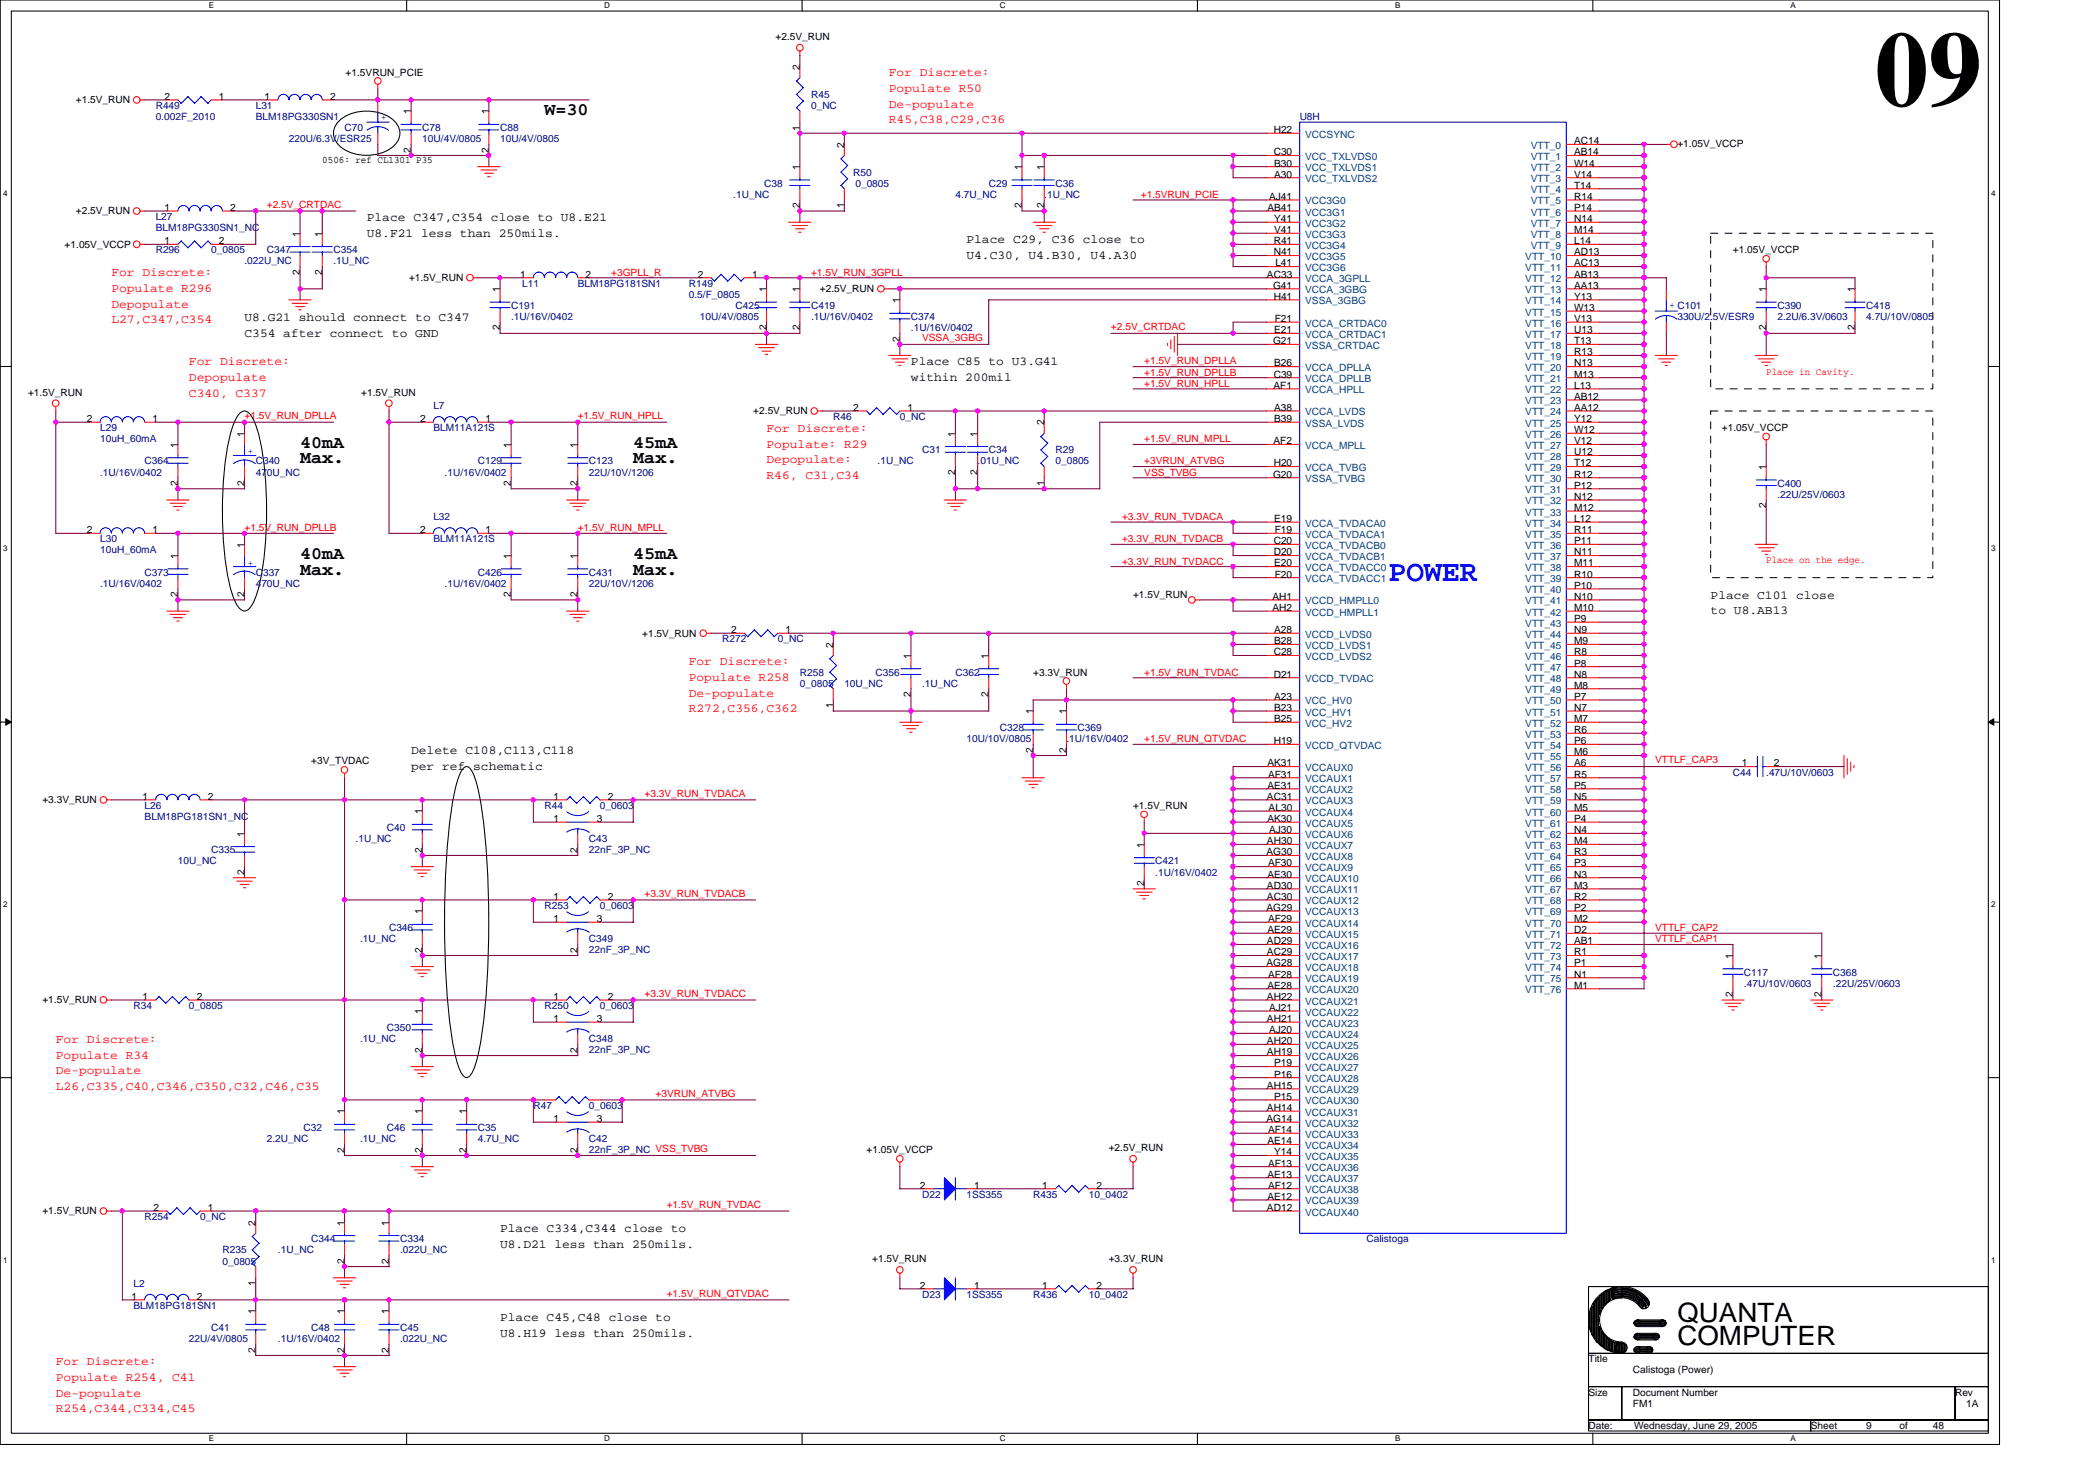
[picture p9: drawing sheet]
<svg xmlns="http://www.w3.org/2000/svg" width="297mm" height="210mm" viewBox="0 0 297 210" stroke-linecap="round" stroke-linejoin="round" font-family="sans-serif">
<defs><g id="words">
<text font-size="15.1" x="265.8" y="15">09</text>
<text font-size="4.3" fill="#00f" x="196.9" y="82.3">POWER</text>
<g font-size="3.8">
<text x="237.8" y="187.3">QUANTA</text>
<text x="237.8" y="190.7">COMPUTER</text>
</g>
<g font-size="2.5">
<text x="77.2" y="16.3">W=30</text>
<text x="42.5" y="63.5">40mA</text>
<text x="42.5" y="65.7">Max.</text>
<text x="89.8" y="63.5">45mA</text>
<text x="89.8" y="65.7">Max.</text>
<text x="42.5" y="79.3">40mA</text>
<text x="42.5" y="81.4">Max.</text>
<text x="89.8" y="79.3">45mA</text>
<text x="89.8" y="81.4">Max.</text>
</g>
<g font-size="1.7" fill="#f00">
<text x="126" y="10.8">For Discrete:</text>
<text x="126" y="13">Populate R50</text>
<text x="126" y="15.3">De-populate</text>
<text x="126" y="17.5">R45,C38,C29,C36</text>
<text x="15.8" y="39.2">For Discrete:</text>
<text x="15.8" y="41.4">Populate R296</text>
<text x="15.8" y="43.6">Depopulate</text>
<text x="15.8" y="45.8">L27,C347,C354</text>
<text x="26.8" y="51.8">For Discrete:</text>
<text x="26.8" y="54">Depopulate</text>
<text x="26.8" y="56.2">C340, C337</text>
<text x="108.7" y="61.2">For Discrete:</text>
<text x="108.7" y="63.4">Populate: R29</text>
<text x="108.7" y="65.7">Depopulate:</text>
<text x="108.7" y="67.9">R46, C31,C34</text>
<text x="97.7" y="94.3">For Discrete:</text>
<text x="97.7" y="96.5">Populate R258</text>
<text x="97.7" y="98.7">De-populate</text>
<text x="97.7" y="100.9">R272,C356,C362</text>
<text x="7.9" y="147.8">For Discrete:</text>
<text x="7.9" y="150.1">Populate R34</text>
<text x="7.9" y="152.3">De-populate</text>
<text x="7.9" y="154.5">L26,C335,C40,C346,C350,C32,C46,C35</text>
<text x="7.9" y="193.5">For Discrete:</text>
<text x="7.9" y="195.7">Populate R254, C41</text>
<text x="7.9" y="197.9">De-populate</text>
<text x="7.9" y="200.2">R254,C344,C334,C45</text>
</g>
<g font-size="1.7">
<text x="52" y="31.3">Place C347,C354 close to U8.E21</text>
<text x="52" y="33.5">U8.F21 less than 250mils.</text>
<text x="137" y="34.4">Place C29, C36 close to</text>
<text x="137" y="36.7">U4.C30, U4.B30, U4.A30</text>
<text x="34.7" y="45.5">U8.G21 should connect to C347</text>
<text x="34.7" y="47.7">C354 after connect to GND</text>
<text x="129.2" y="51.8">Place C85 to U3.G41</text>
<text x="129.2" y="54">within 200mil</text>
<text x="242.5" y="84.8">Place C101 close</text>
<text x="242.5" y="87.1">to U8.AB13</text>
<text x="58.3" y="106.9">Delete C108,C113,C118</text>
<text x="58.3" y="109.1">per ref schematic</text>
<text x="70.9" y="174.6">Place C334,C344 close to</text>
<text x="70.9" y="176.8">U8.D21 less than 250mils.</text>
<text x="70.9" y="187.2">Place C45,C48 close to</text>
<text x="70.9" y="189.4">U8.H19 less than 250mils.</text>
</g>
<g font-size="1.4">
<text x="110" y="5.7">+2.5V_RUN</text>
<text x="49" y="10.7">+1.5VRUN_PCIE</text>
<text x="113.4" y="9.9" transform="rotate(-90 113.4 9.9)">2</text>
<text x="10.7" y="14.6">+1.5V_RUN</text>
<text x="23.3" y="14.1">2</text>
<text x="31" y="14.1">1</text>
<text x="37.5" y="14.1">1</text>
<text x="46.8" y="14.1">2</text>
<text x="58.3" y="16.2" transform="rotate(-90 58.3 16.2)">1</text>
<text x="69.3" y="16.2" transform="rotate(-90 69.3 16.2)">1</text>
<text x="45.7" y="23.2">0506: ref CL1301 P35</text>
<text x="58.3" y="21.6" transform="rotate(-90 58.3 21.6)">2</text>
<text x="69.3" y="21.6" transform="rotate(-90 69.3 21.6)">2</text>
<text x="113.4" y="18.5" transform="rotate(-90 113.4 18.5)">1</text>
<text x="119.7" y="20.9" transform="rotate(-90 119.7 20.9)">2</text>
<text x="180.6" y="22">C30</text>
<text x="180.6" y="18.9">H22</text>
<text x="180.7" y="23.6">B30</text>
<text x="223.2" y="20.4">AC14</text>
<text x="223.2" y="22">AB14</text>
<text x="223.2" y="23.6">W14</text>
<text x="237.8" y="20.8">+1.05V_VCCP</text>
<text x="23.3" y="29.9">1</text>
<text x="32.6" y="29.9">2</text>
<text x="113.4" y="29.5" transform="rotate(-90 113.4 29.5)">2</text>
<text x="113.4" y="24.1" transform="rotate(-90 113.4 24.1)">1</text>
<text x="119.7" y="29.5" transform="rotate(-90 119.7 29.5)">1</text>
<text x="144.9" y="29.5" transform="rotate(-90 144.9 29.5)">2</text>
<text x="144.9" y="24.1" transform="rotate(-90 144.9 24.1)">1</text>
<text x="148" y="29.5" transform="rotate(-90 148 29.5)">2</text>
<text x="148" y="24.1" transform="rotate(-90 148 24.1)">1</text>
<text x="179.7" y="29.9">AB41</text>
<text x="179.9" y="28.3">AJ41</text>
<text x="180.7" y="25.2">A30</text>
<text x="223.2" y="26.7">T14</text>
<text x="223.2" y="28.3">R14</text>
<text x="223.2" y="29.9">P14</text>
<text x="223.2" y="25.2">V14</text>
<text x="9.2" y="35.1">+1.05V_VCCP</text>
<text x="10.7" y="30.4">+2.5V_RUN</text>
<text x="23.3" y="34.6">1</text>
<text x="31" y="34.6">2</text>
<text x="42.5" y="33.5" transform="rotate(-90 42.5 33.5)">1</text>
<text x="45.7" y="33.5" transform="rotate(-90 45.7 33.5)">1</text>
<text x="180.6" y="34.6">R41</text>
<text x="180.7" y="31.5">Y41</text>
<text x="180.7" y="33">V41</text>
<text x="223.2" y="31.5">N14</text>
<text x="223.2" y="33">M14</text>
<text x="223.2" y="34.6">L14</text>
<text x="245.7" y="35.9">+1.05V_VCCP</text>
<text x="42.5" y="39" transform="rotate(-90 42.5 39)">2</text>
<text x="45.7" y="39" transform="rotate(-90 45.7 39)">2</text>
<text x="58" y="39.8">+1.5V_RUN</text>
<text x="70.9" y="41.4" transform="rotate(-90 70.9 41.4)">1</text>
<text x="73.7" y="39.3">1</text>
<text x="83" y="39.3">2</text>
<text x="98.9" y="39.3">2</text>
<text x="106.6" y="39.3">1</text>
<text x="108.7" y="41.4" transform="rotate(-90 108.7 41.4)">1</text>
<text x="113.4" y="41.4" transform="rotate(-90 113.4 41.4)">1</text>
<text x="116.2" y="41.4">+2.5V_RUN</text>
<text x="179.6" y="39.3">AC33</text>
<text x="180.5" y="40.9">G41</text>
<text x="180.6" y="36.2">N41</text>
<text x="180.8" y="37.8">L41</text>
<text x="223.2" y="39.3">AB13</text>
<text x="223.2" y="40.9">AA13</text>
<text x="223.2" y="36.2">AD13</text>
<text x="223.2" y="37.8">AC13</text>
<text x="250.4" y="41.4" transform="rotate(-90 250.4 41.4)">1</text>
<text x="263" y="41.4" transform="rotate(-90 263 41.4)">1</text>
<text x="70.9" y="46.8" transform="rotate(-90 70.9 46.8)">2</text>
<text x="108.7" y="46.8" transform="rotate(-90 108.7 46.8)">2</text>
<text x="113.4" y="46.8" transform="rotate(-90 113.4 46.8)">2</text>
<text x="127.6" y="43" transform="rotate(-90 127.6 43)">1</text>
<text x="180.6" y="42.5">H41</text>
<text x="180.7" y="47.2">E21</text>
<text x="180.7" y="45.6">F21</text>
<text x="223.2" y="44.1">W13</text>
<text x="223.2" y="45.6">V13</text>
<text x="223.2" y="47.2">U13</text>
<text x="223.2" y="42.5">Y13</text>
<text x="250.4" y="46.8" transform="rotate(-90 250.4 46.8)">2</text>
<text x="263" y="46.8" transform="rotate(-90 263 46.8)">2</text>
<text x="127.6" y="48.4" transform="rotate(-90 127.6 48.4)">2</text>
<text x="180.5" y="48.8">G21</text>
<text x="180.6" y="53.5">C39</text>
<text x="180.7" y="51.9">B26</text>
<text x="223.2" y="50.4">R13</text>
<text x="223.2" y="51.9">N13</text>
<text x="223.2" y="53.5">M13</text>
<text x="223.2" y="48.8">T13</text>
<text x="4" y="56.1">+1.5V_RUN</text>
<text x="12.3" y="59.8">2</text>
<text x="21.6" y="59.8">1</text>
<text x="51.2" y="56.1">+1.5V_RUN</text>
<text x="59.6" y="59.8">2</text>
<text x="68.9" y="59.8">1</text>
<text x="106.8" y="58.7">+2.5V_RUN</text>
<text x="121" y="58.2">2</text>
<text x="128.7" y="58.2">1</text>
<text x="180.6" y="55.1">AF1</text>
<text x="180.7" y="58.2">A38</text>
<text x="180.7" y="59.8">B39</text>
<text x="223.2" y="55.1">L13</text>
<text x="223.2" y="56.7">AB12</text>
<text x="223.2" y="58.2">AA12</text>
<text x="223.2" y="59.8">Y12</text>
<text x="25.2" y="63.5" transform="rotate(-90 25.2 63.5)">1</text>
<text x="34.6" y="61.9" transform="rotate(-90 34.6 61.9)">1</text>
<text x="72.5" y="63.5" transform="rotate(-90 72.5 63.5)">1</text>
<text x="81.9" y="63.5" transform="rotate(-90 81.9 63.5)">1</text>
<text x="135.4" y="61.9" transform="rotate(-90 135.4 61.9)">1</text>
<text x="138.6" y="61.9" transform="rotate(-90 138.6 61.9)">1</text>
<text x="148" y="60.3" transform="rotate(-90 148 60.3)">2</text>
<text x="180.6" y="63">AF2</text>
<text x="223.2" y="61.4">W12</text>
<text x="223.2" y="63">V12</text>
<text x="223.2" y="64.5">U12</text>
<text x="244.1" y="61.1">+1.05V_VCCP</text>
<text x="25.2" y="68.9" transform="rotate(-90 25.2 68.9)">2</text>
<text x="34.6" y="68.9" transform="rotate(-90 34.6 68.9)">2</text>
<text x="72.5" y="68.9" transform="rotate(-90 72.5 68.9)">2</text>
<text x="81.9" y="68.9" transform="rotate(-90 81.9 68.9)">2</text>
<text x="135.4" y="67.3" transform="rotate(-90 135.4 67.3)">2</text>
<text x="138.6" y="67.3" transform="rotate(-90 138.6 67.3)">2</text>
<text x="148" y="68.9" transform="rotate(-90 148 68.9)">1</text>
<text x="180.5" y="67.7">G20</text>
<text x="180.6" y="66.1">H20</text>
<text x="223.2" y="66.1">T12</text>
<text x="223.2" y="67.7">R12</text>
<text x="223.2" y="69.3">P12</text>
<text x="223.2" y="70.8">N12</text>
<text x="250.4" y="66.6" transform="rotate(-90 250.4 66.6)">1</text>
<text x="12.3" y="75.6">2</text>
<text x="21.6" y="75.6">1</text>
<text x="34.6" y="77.6" transform="rotate(-90 34.6 77.6)">1</text>
<text x="59.6" y="75.6">2</text>
<text x="68.9" y="75.6">1</text>
<text x="180.6" y="77.1">C20</text>
<text x="180.7" y="74">E19</text>
<text x="180.7" y="75.6">F19</text>
<text x="223.2" y="72.4">M12</text>
<text x="223.2" y="74">L12</text>
<text x="223.2" y="75.6">R11</text>
<text x="223.2" y="77.1">P11</text>
<text x="250.4" y="72" transform="rotate(-90 250.4 72)">2</text>
<text x="25.2" y="79.2" transform="rotate(-90 25.2 79.2)">1</text>
<text x="72.5" y="79.2" transform="rotate(-90 72.5 79.2)">1</text>
<text x="81.9" y="79.2" transform="rotate(-90 81.9 79.2)">1</text>
<text x="180.6" y="78.7">D20</text>
<text x="180.7" y="80.3">E20</text>
<text x="180.7" y="81.9">F20</text>
<text x="223.2" y="78.7">N11</text>
<text x="223.2" y="80.3">M11</text>
<text x="223.2" y="81.9">R10</text>
<text x="223.2" y="83.4">P10</text>
<text x="25.2" y="84.6" transform="rotate(-90 25.2 84.6)">2</text>
<text x="34.6" y="84.6" transform="rotate(-90 34.6 84.6)">2</text>
<text x="72.5" y="84.6" transform="rotate(-90 72.5 84.6)">2</text>
<text x="81.9" y="84.6" transform="rotate(-90 81.9 84.6)">2</text>
<text x="103.6" y="89.7">2</text>
<text x="111.4" y="89.7">1</text>
<text x="160.7" y="84.7">+1.5V_RUN</text>
<text x="180.4" y="85">AH1</text>
<text x="180.4" y="86.6">AH2</text>
<text x="180.7" y="89.7">A28</text>
<text x="223.2" y="85">N10</text>
<text x="223.2" y="86.6">M10</text>
<text x="223.2" y="88.2">P9</text>
<text x="223.2" y="89.7">N9</text>
<text x="91.1" y="90.2">+1.5V_RUN</text>
<text x="118.1" y="91.8" transform="rotate(-90 118.1 91.8)">2</text>
<text x="129.1" y="93.4" transform="rotate(-90 129.1 93.4)">1</text>
<text x="140.2" y="93.4" transform="rotate(-90 140.2 93.4)">1</text>
<text x="146.5" y="95.8">+3.3V_RUN</text>
<text x="180.6" y="92.9">C28</text>
<text x="180.7" y="91.3">B28</text>
<text x="223.2" y="91.3">M9</text>
<text x="223.2" y="92.9">R8</text>
<text x="223.2" y="94.5">P8</text>
<text x="118.1" y="100.4" transform="rotate(-90 118.1 100.4)">1</text>
<text x="129.1" y="98.8" transform="rotate(-90 129.1 98.8)">2</text>
<text x="140.2" y="98.8" transform="rotate(-90 140.2 98.8)">2</text>
<text x="146.5" y="101.3" transform="rotate(-90 146.5 101.3)">1</text>
<text x="151.2" y="101.3" transform="rotate(-90 151.2 101.3)">1</text>
<text x="180.6" y="96">D21</text>
<text x="180.7" y="99.2">A23</text>
<text x="180.7" y="100.8">B23</text>
<text x="223.2" y="96">N8</text>
<text x="223.2" y="97.6">M8</text>
<text x="223.2" y="99.2">P7</text>
<text x="223.2" y="100.8">N7</text>
<text x="146.5" y="106.7" transform="rotate(-90 146.5 106.7)">2</text>
<text x="151.2" y="106.7" transform="rotate(-90 151.2 106.7)">2</text>
<text x="180.6" y="105.5">H19</text>
<text x="180.7" y="102.3">B25</text>
<text x="223.2" y="102.3">M7</text>
<text x="223.2" y="103.9">R6</text>
<text x="223.2" y="105.5">P6</text>
<text x="223.2" y="107.1">M6</text>
<text x="6" y="113.9">+3.3V_RUN</text>
<text x="20.2" y="113.3">1</text>
<text x="29.5" y="113.3">2</text>
<text x="44.1" y="108.4">+3V_TVDAC</text>
<text x="78.5" y="113.3">1</text>
<text x="86.2" y="113.3">2</text>
<text x="179.6" y="113.3">AC31</text>
<text x="179.7" y="108.6">AK31</text>
<text x="179.7" y="111.8">AE31</text>
<text x="179.8" y="110.2">AF31</text>
<text x="223.2" y="108.6">A6</text>
<text x="223.2" y="110.2">R5</text>
<text x="223.2" y="111.8">P5</text>
<text x="223.2" y="113.3">N5</text>
<text x="247" y="108.6">1</text>
<text x="251.5" y="108.6">2</text>
<text x="34.6" y="118.6" transform="rotate(-90 34.6 118.6)">1</text>
<text x="59.9" y="115.4" transform="rotate(-90 59.9 115.4)">1</text>
<text x="78.5" y="116.5">1</text>
<text x="84.6" y="116.5">3</text>
<text x="160.7" y="114.6">+1.5V_RUN</text>
<text x="179.6" y="119.7">AH30</text>
<text x="179.7" y="116.5">AK30</text>
<text x="179.9" y="114.9">AL30</text>
<text x="179.9" y="118.1">AJ30</text>
<text x="223.2" y="114.9">M5</text>
<text x="223.2" y="116.5">P4</text>
<text x="223.2" y="118.1">N4</text>
<text x="223.2" y="119.7">M4</text>
<text x="34.6" y="124" transform="rotate(-90 34.6 124)">2</text>
<text x="59.9" y="120.9" transform="rotate(-90 59.9 120.9)">2</text>
<text x="81.9" y="120.9" transform="rotate(-90 81.9 120.9)">2</text>
<text x="162.2" y="125.6" transform="rotate(-90 162.2 125.6)">2</text>
<text x="162.2" y="120.1" transform="rotate(-90 162.2 120.1)">1</text>
<text x="179.6" y="121.2">AG30</text>
<text x="179.6" y="126">AD30</text>
<text x="179.7" y="124.4">AE30</text>
<text x="179.8" y="122.8">AF30</text>
<text x="223.2" y="121.2">R3</text>
<text x="223.2" y="122.8">P3</text>
<text x="223.2" y="124.4">N3</text>
<text x="223.2" y="126">M3</text>
<text x="59.9" y="129.6" transform="rotate(-90 59.9 129.6)">1</text>
<text x="78.5" y="127.5">1</text>
<text x="78.5" y="130.7">1</text>
<text x="84.6" y="130.7">3</text>
<text x="86.2" y="127.5">2</text>
<text x="179.6" y="129.1">AG29</text>
<text x="179.6" y="127.5">AC30</text>
<text x="179.8" y="130.7">AF29</text>
<text x="223.2" y="127.5">R2</text>
<text x="223.2" y="129.1">P2</text>
<text x="223.2" y="130.7">M2</text>
<text x="59.9" y="135" transform="rotate(-90 59.9 135)">2</text>
<text x="81.9" y="135" transform="rotate(-90 81.9 135)">2</text>
<text x="179.6" y="137">AG28</text>
<text x="179.6" y="133.8">AD29</text>
<text x="179.6" y="135.4">AC29</text>
<text x="179.7" y="132.2">AE29</text>
<text x="223.2" y="132.2">D2</text>
<text x="223.2" y="133.8">AB1</text>
<text x="223.2" y="135.4">R1</text>
<text x="223.2" y="137">P1</text>
<text x="245.7" y="135.9" transform="rotate(-90 245.7 135.9)">1</text>
<text x="258.3" y="135.9" transform="rotate(-90 258.3 135.9)">1</text>
<text x="6" y="142.2">+1.5V_RUN</text>
<text x="20.2" y="141.7">1</text>
<text x="27.9" y="141.7">2</text>
<text x="59.9" y="143.8" transform="rotate(-90 59.9 143.8)">1</text>
<text x="78.5" y="141.7">1</text>
<text x="86.2" y="141.7">2</text>
<text x="179.6" y="141.7">AH22</text>
<text x="179.7" y="140.1">AE28</text>
<text x="179.8" y="138.6">AF28</text>
<text x="179.9" y="143.3">AJ21</text>
<text x="223.2" y="138.6">N1</text>
<text x="223.2" y="140.1">M1</text>
<text x="245.7" y="141.3" transform="rotate(-90 245.7 141.3)">2</text>
<text x="258.3" y="141.3" transform="rotate(-90 258.3 141.3)">2</text>
<text x="59.9" y="149.2" transform="rotate(-90 59.9 149.2)">2</text>
<text x="78.5" y="144.8">1</text>
<text x="81.9" y="149.2" transform="rotate(-90 81.9 149.2)">2</text>
<text x="84.6" y="144.8">3</text>
<text x="179.6" y="144.8">AH21</text>
<text x="179.6" y="148">AH20</text>
<text x="179.6" y="149.6">AH19</text>
<text x="179.9" y="146.4">AJ20</text>
<text x="179.6" y="154.3">AH15</text>
<text x="180.7" y="151.2">P19</text>
<text x="180.7" y="152.7">P16</text>
<text x="180.7" y="155.9">P15</text>
<text x="48.8" y="157.9" transform="rotate(-90 48.8 157.9)">1</text>
<text x="59.9" y="157.9" transform="rotate(-90 59.9 157.9)">1</text>
<text x="66.1" y="157.9" transform="rotate(-90 66.1 157.9)">1</text>
<text x="78.5" y="159">1</text>
<text x="84.6" y="159">3</text>
<text x="179.6" y="159">AG14</text>
<text x="179.6" y="157.5">AH14</text>
<text x="179.8" y="160.6">AF14</text>
<text x="48.8" y="163.4" transform="rotate(-90 48.8 163.4)">2</text>
<text x="59.9" y="163.4" transform="rotate(-90 59.9 163.4)">2</text>
<text x="66.1" y="163.4" transform="rotate(-90 66.1 163.4)">2</text>
<text x="81.9" y="163.4" transform="rotate(-90 81.9 163.4)">2</text>
<text x="122.9" y="163.5">+1.05V_VCCP</text>
<text x="157.2" y="163.2">+2.5V_RUN</text>
<text x="179.7" y="162.2">AE14</text>
<text x="179.7" y="166.9">AE13</text>
<text x="179.8" y="165.3">AF13</text>
<text x="180.7" y="163.7">Y14</text>
<text x="6" y="172.1">+1.5V_RUN</text>
<text x="21.8" y="171.6">2</text>
<text x="29.5" y="171.6">1</text>
<text x="36.2" y="173.7" transform="rotate(-90 36.2 173.7)">2</text>
<text x="48.8" y="173.7" transform="rotate(-90 48.8 173.7)">1</text>
<text x="55.1" y="173.7" transform="rotate(-90 55.1 173.7)">1</text>
<text x="130.4" y="168.5">2</text>
<text x="138.1" y="168.5">1</text>
<text x="147.8" y="168.5">1</text>
<text x="155.5" y="168.5">2</text>
<text x="179.6" y="171.6">AD12</text>
<text x="179.7" y="170.1">AE12</text>
<text x="179.8" y="168.5">AF12</text>
<text x="48.8" y="179.1" transform="rotate(-90 48.8 179.1)">2</text>
<text x="55.1" y="179.1" transform="rotate(-90 55.1 179.1)">2</text>
<text x="123.7" y="178.9">+1.5V_RUN</text>
<text x="157.2" y="178.9">+3.3V_RUN</text>
<text x="18.6" y="184.2">1</text>
<text x="27.9" y="184.2">2</text>
<text x="36.2" y="182.3" transform="rotate(-90 36.2 182.3)">1</text>
<text x="130.4" y="182.6">2</text>
<text x="138.1" y="182.6">1</text>
<text x="147.8" y="182.6">1</text>
<text x="155.5" y="182.6">2</text>
<text x="36.2" y="191.7" transform="rotate(-90 36.2 191.7)">2</text>
<text x="36.2" y="186.3" transform="rotate(-90 36.2 186.3)">1</text>
<text x="48.8" y="191.7" transform="rotate(-90 48.8 191.7)">2</text>
<text x="48.8" y="186.3" transform="rotate(-90 48.8 186.3)">1</text>
<text x="55.1" y="191.7" transform="rotate(-90 55.1 191.7)">2</text>
<text x="55.1" y="186.3" transform="rotate(-90 55.1 186.3)">1</text>
<text x="225.2" y="193.1">Title</text>
<text x="225.2" y="197.8">Size</text>
<text x="231.5" y="197.8">Document Number</text>
<text x="231.5" y="194.6">Calistoga (Power)</text>
<text x="277.2" y="197.8">Rev</text>
<text x="225.2" y="202.5">Date:</text>
<text x="231.5" y="199.4">FM1</text>
<text x="231.7" y="202.5">Wednesday, June 29, 2005</text>
<text x="256.7" y="202.5">Sheet</text>
<text x="264.6" y="202.5">9</text>
<text x="269.3" y="202.5">of</text>
<text x="274" y="202.5">48</text>
<text x="278.8" y="199.4">1A</text>
</g>
<g font-size="1.4" fill="#000080">
<text x="22.1" y="15.4">R449</text>
<text x="22.1" y="17">0.002F_2010</text>
<text x="36.3" y="15.4">L31</text>
<text x="36.3" y="17">BLM18PG330SN1</text>
<text x="115" y="13.9">R45</text>
<text x="115" y="15.4">0_NC</text>
<text x="184.3" y="17">U8H</text>
<text x="41" y="20.2">220U/6.3V/ESR25</text>
<text x="48.8" y="18.6">C70</text>
<text x="59.9" y="18.6">C78</text>
<text x="59.9" y="20.2">10U/4V/0805</text>
<text x="70.9" y="18.6">C88</text>
<text x="70.9" y="20.2">10U/4V/0805</text>
<text x="104" y="28">.1U_NC</text>
<text x="108.4" y="26.5">C38</text>
<text x="121" y="24.9">R50</text>
<text x="121.3" y="26.5">0_0805</text>
<text x="135.5" y="28">4.7U_NC</text>
<text x="140.2" y="26.5">C29</text>
<text x="148.1" y="28">.1U_NC</text>
<text x="149.6" y="26.5">C36</text>
<text x="22.1" y="35.9">R296</text>
<text x="22.1" y="31.2">L27</text>
<text x="22.1" y="32.8">BLM18PG330SN1_NC</text>
<text x="29.9" y="35.9">0_0805</text>
<text x="37.8" y="35.9">C347</text>
<text x="47.3" y="35.9">C354</text>
<text x="34.7" y="37.5">.022U_NC</text>
<text x="47.3" y="37.5">.1U_NC</text>
<text x="74" y="40.6">L11</text>
<text x="81.9" y="40.6">BLM18PG181SN1</text>
<text x="97.7" y="40.6">R149</text>
<text x="72.5" y="43.8">C191</text>
<text x="72.5" y="45.4">.1U/16V/0402</text>
<text x="97.7" y="42.2">0.5/F_0805</text>
<text x="99.2" y="45.4">10U/4V/0805</text>
<text x="104.3" y="43.8">C425</text>
<text x="115" y="43.8">C419</text>
<text x="115" y="45.4">.1U/16V/0402</text>
<text x="129.2" y="45.4">C374</text>
<text x="129.2" y="46.9">.1U/16V/0402</text>
<text x="237.8" y="45.4">330U/2.5V/ESR9</text>
<text x="252" y="43.8">C390</text>
<text x="252" y="45.4">2.2U/6.3V/0603</text>
<text x="264.6" y="43.8">C418</text>
<text x="264.6" y="45.4">4.7U/10V/0805</text>
<text x="61.4" y="58">L7</text>
<text x="118.1" y="59.5">R46</text>
<text x="127.6" y="59.5">0_NC</text>
<text x="14.2" y="61.1">L29</text>
<text x="14.2" y="62.7">10uH_60mA</text>
<text x="20.5" y="65.8">C364</text>
<text x="36.3" y="65.8">C340</text>
<text x="61.4" y="61.1">BLM11A121S</text>
<text x="67.8" y="65.8">C129</text>
<text x="83.5" y="65.8">C123</text>
<text x="124.4" y="65.8">.1U_NC</text>
<text x="130.7" y="64.3">C31</text>
<text x="138.6" y="65.8">.01U_NC</text>
<text x="140.2" y="64.3">C34</text>
<text x="149.6" y="64.3">R29</text>
<text x="149.6" y="65.8">0_0805</text>
<text x="14.2" y="67.4">.1U/16V/0402</text>
<text x="36.3" y="67.4">470U_NC</text>
<text x="63" y="67.4">.1U/16V/0402</text>
<text x="83.5" y="67.4">22U/10V/1206</text>
<text x="252" y="69">C400</text>
<text x="252" y="70.5">.22U/25V/0603</text>
<text x="14.2" y="76.9">L30</text>
<text x="61.4" y="73.7">L32</text>
<text x="61.4" y="76.9">BLM11A121S</text>
<text x="14.2" y="83.1">.1U/16V/0402</text>
<text x="14.2" y="78.4">10uH_60mA</text>
<text x="20.5" y="81.6">C373</text>
<text x="36.3" y="81.6">C337</text>
<text x="36.3" y="83.1">470U_NC</text>
<text x="63" y="83.1">.1U/16V/0402</text>
<text x="67.8" y="81.6">C426</text>
<text x="83.5" y="81.6">C431</text>
<text x="83.5" y="83.1">22U/10V/1206</text>
<text x="102.4" y="91">R272</text>
<text x="110.3" y="91">0_NC</text>
<text x="113.4" y="95.8">R258</text>
<text x="124.1" y="95.8">C356</text>
<text x="135.5" y="95.8">C362</text>
<text x="113.4" y="97.3">0_0805</text>
<text x="119.7" y="97.3">10U_NC</text>
<text x="130.7" y="97.3">.1U_NC</text>
<text x="137" y="105.2">10U/10V/0805</text>
<text x="141.8" y="103.6">C328</text>
<text x="151.2" y="105.2">.1U/16V/0402</text>
<text x="152.8" y="103.6">C369</text>
<text x="245.7" y="109.9">C44</text>
<text x="250.4" y="109.9">.47U/10V/0603</text>
<text x="20.5" y="114.6">L26</text>
<text x="20.5" y="116.2">BLM18PG181SN1_NC</text>
<text x="50.4" y="119.4">.1U_NC</text>
<text x="54.8" y="117.8">C40</text>
<text x="77.2" y="114.6">R44</text>
<text x="83.5" y="119.4">C43</text>
<text x="85.1" y="114.6">0_0603</text>
<text x="25.2" y="122.5">10U_NC</text>
<text x="29.9" y="120.9">C335</text>
<text x="83.5" y="120.9">22nF_3P_NC</text>
<text x="163.8" y="122.5">C421</text>
<text x="163.8" y="124.1">.1U/16V/0402</text>
<text x="55.2" y="132">C346</text>
<text x="77.2" y="128.8">R253</text>
<text x="85.1" y="128.8">0_0603</text>
<text x="51.1" y="133.5">.1U_NC</text>
<text x="83.5" y="133.5">C349</text>
<text x="83.5" y="135.1">22nF_3P_NC</text>
<text x="18.9" y="143">R34</text>
<text x="26.8" y="143">0_0805</text>
<text x="77.2" y="143">R250</text>
<text x="85.1" y="143">0_0603</text>
<text x="247.3" y="138.3">C117</text>
<text x="247.3" y="139.8">.47U/10V/0603</text>
<text x="259.9" y="138.3">C368</text>
<text x="259.9" y="139.8">.22U/25V/0603</text>
<text x="51.1" y="147.7">.1U_NC</text>
<text x="54.8" y="146.1">C350</text>
<text x="83.5" y="147.7">C348</text>
<text x="83.5" y="149.3">22nF_3P_NC</text>
<text x="37.8" y="161.9">2.2U_NC</text>
<text x="43" y="160.3">C32</text>
<text x="51.1" y="161.9">.1U_NC</text>
<text x="54.8" y="160.3">C46</text>
<text x="67.8" y="160.3">C35</text>
<text x="67.8" y="161.9">4.7U_NC</text>
<text x="75.6" y="157.2">R47</text>
<text x="83.5" y="157.2">0_0603</text>
<text x="83.5" y="161.9">C42</text>
<text x="83.5" y="163.5">22nF_3P_NC VSS_TVBG</text>
<text x="20.5" y="172.9">R254</text>
<text x="28.4" y="172.9">0_NC</text>
<text x="130.7" y="169.8">D22</text>
<text x="137" y="169.8">1SS355</text>
<text x="146.5" y="169.8">R435</text>
<text x="154.4" y="169.8">10_0402</text>
<text x="31.5" y="177.6">R235</text>
<text x="31.5" y="179.2">0_0805</text>
<text x="39.4" y="177.6">.1U_NC</text>
<text x="44.1" y="176.1">C344</text>
<text x="56.7" y="176.1">C334</text>
<text x="56.7" y="177.6">.022U_NC</text>
<text x="193.7" y="176.1">Calistoga</text>
<text x="18.9" y="182.4">L2</text>
<text x="18.9" y="185.5">BLM18PG181SN1</text>
<text x="130.7" y="183.9">D23</text>
<text x="137" y="183.9">1SS355</text>
<text x="146.5" y="183.9">R436</text>
<text x="154.4" y="183.9">10_0402</text>
<text x="26.8" y="190.2">22U/4V/0805</text>
<text x="29.9" y="188.7">C41</text>
<text x="39.4" y="190.2">.1U/16V/0402</text>
<text x="44.1" y="188.7">C48</text>
<text x="56.7" y="188.7">C45</text>
<text x="56.7" y="190.2">.022U_NC</text>
</g>
<g font-size="1.4" fill="#00f">
<text x="54.1" y="17">+</text>
<text x="236.7" y="43.6">+ C101</text>
<text x="35.2" y="64.4">+</text>
<text x="35.2" y="80.2">+</text>
</g>
<g font-size="1.4" fill="#004080">
<text x="185.1" y="22.7">VCC_TXLVDS0</text>
<text x="185.1" y="19.5">VCCSYNC</text>
<text x="217" y="21.1">VTT_0</text>
<text x="217" y="22.7">VTT_1</text>
<text x="185.1" y="24.3">VCC_TXLVDS1</text>
<text x="185.1" y="25.8">VCC_TXLVDS2</text>
<text x="185.1" y="29">VCC3G0</text>
<text x="217" y="24.3">VTT_2</text>
<text x="217" y="27.4">VTT_4</text>
<text x="217" y="29">VTT_5</text>
<text x="217" y="25.8">VTT_3</text>
<text x="185.1" y="30.5">VCC3G1</text>
<text x="185.1" y="32.1">VCC3G2</text>
<text x="185.1" y="33.7">VCC3G3</text>
<text x="185.1" y="35.3">VCC3G4</text>
<text x="217" y="30.5">VTT_6</text>
<text x="217" y="32.1">VTT_7</text>
<text x="217" y="33.7">VTT_8</text>
<text x="217" y="35.3">VTT_9</text>
<text x="185.1" y="36.9">VCC3G5</text>
<text x="185.1" y="41.6">VCCA_3GBG</text>
<text x="185.1" y="40">VCCA_3GPLL</text>
<text x="185.1" y="38.4">VCC3G6</text>
<text x="216.3" y="40">VTT_12</text>
<text x="216.3" y="41.6">VTT_13</text>
<text x="216.3" y="36.9">VTT_10</text>
<text x="216.3" y="38.4">VTT_11</text>
<text x="185.1" y="46.3">VCCA_CRTDAC0</text>
<text x="185.1" y="47.9">VCCA_CRTDAC1</text>
<text x="185.1" y="43.1">VSSA_3GBG</text>
<text x="216.3" y="44.7">VTT_15</text>
<text x="216.3" y="46.3">VTT_16</text>
<text x="216.3" y="47.9">VTT_17</text>
<text x="216.3" y="43.1">VTT_14</text>
<text x="185.1" y="52.6">VCCA_DPLLA</text>
<text x="185.1" y="49.4">VSSA_CRTDAC</text>
<text x="216.3" y="51">VTT_19</text>
<text x="216.3" y="52.6">VTT_20</text>
<text x="216.3" y="49.4">VTT_18</text>
<text x="185.1" y="54.2">VCCA_DPLLB</text>
<text x="185.1" y="55.8">VCCA_HPLL</text>
<text x="185.1" y="58.9">VCCA_LVDS</text>
<text x="216.3" y="54.2">VTT_21</text>
<text x="216.3" y="55.8">VTT_22</text>
<text x="216.3" y="57.3">VTT_23</text>
<text x="216.3" y="58.9">VTT_24</text>
<text x="185.1" y="63.6">VCCA_MPLL</text>
<text x="185.1" y="60.5">VSSA_LVDS</text>
<text x="216.3" y="60.5">VTT_25</text>
<text x="216.3" y="62">VTT_26</text>
<text x="216.3" y="63.6">VTT_27</text>
<text x="216.3" y="65.2">VTT_28</text>
<text x="185.1" y="66.8">VCCA_TVBG</text>
<text x="185.1" y="68.3">VSSA_TVBG</text>
<text x="216.3" y="66.8">VTT_29</text>
<text x="216.3" y="68.3">VTT_30</text>
<text x="216.3" y="69.9">VTT_31</text>
<text x="216.3" y="71.5">VTT_32</text>
<text x="185.1" y="74.6">VCCA_TVDACA0</text>
<text x="185.1" y="76.2">VCCA_TVDACA1</text>
<text x="185.1" y="77.8">VCCA_TVDACB0</text>
<text x="216.3" y="73.1">VTT_33</text>
<text x="216.3" y="74.6">VTT_34</text>
<text x="216.3" y="76.2">VTT_35</text>
<text x="216.3" y="77.8">VTT_36</text>
<text x="185.1" y="79.4">VCCA_TVDACB1</text>
<text x="185.1" y="80.9">VCCA_TVDACC0</text>
<text x="185.1" y="82.5">VCCA_TVDACC1</text>
<text x="216.3" y="79.4">VTT_37</text>
<text x="216.3" y="80.9">VTT_38</text>
<text x="216.3" y="82.5">VTT_39</text>
<text x="185.1" y="85.7">VCCD_HMPLL0</text>
<text x="185.1" y="87.3">VCCD_HMPLL1</text>
<text x="216.3" y="84.1">VTT_40</text>
<text x="216.3" y="85.7">VTT_41</text>
<text x="216.3" y="87.2">VTT_42</text>
<text x="216.3" y="88.8">VTT_43</text>
<text x="185.1" y="90.4">VCCD_LVDS0</text>
<text x="185.1" y="92">VCCD_LVDS1</text>
<text x="185.1" y="93.5">VCCD_LVDS2</text>
<text x="216.3" y="90.4">VTT_44</text>
<text x="216.3" y="92">VTT_45</text>
<text x="216.3" y="93.5">VTT_46</text>
<text x="216.3" y="95.1">VTT_47</text>
<text x="185.1" y="96.7">VCCD_TVDAC</text>
<text x="185.1" y="99.8">VCC_HV0</text>
<text x="185.1" y="101.4">VCC_HV1</text>
<text x="216.3" y="96.7">VTT_48</text>
<text x="216.3" y="98.3">VTT_49</text>
<text x="216.3" y="99.8">VTT_50</text>
<text x="216.3" y="101.4">VTT_51</text>
<text x="185.1" y="103">VCC_HV2</text>
<text x="185.1" y="106.1">VCCD_QTVDAC</text>
<text x="216.3" y="103">VTT_52</text>
<text x="216.3" y="104.6">VTT_53</text>
<text x="216.3" y="106.1">VTT_54</text>
<text x="216.3" y="107.7">VTT_55</text>
<text x="185.1" y="109.3">VCCAUX0</text>
<text x="185.1" y="110.9">VCCAUX1</text>
<text x="185.1" y="112.4">VCCAUX2</text>
<text x="216.3" y="109.3">VTT_56</text>
<text x="216.3" y="110.9">VTT_57</text>
<text x="216.3" y="112.4">VTT_58</text>
<text x="185.1" y="114">VCCAUX3</text>
<text x="185.1" y="115.6">VCCAUX4</text>
<text x="185.1" y="117.2">VCCAUX5</text>
<text x="185.1" y="118.7">VCCAUX6</text>
<text x="216.3" y="114">VTT_59</text>
<text x="216.3" y="115.6">VTT_60</text>
<text x="216.3" y="117.2">VTT_61</text>
<text x="216.3" y="118.7">VTT_62</text>
<text x="185.1" y="120.3">VCCAUX7</text>
<text x="185.1" y="121.9">VCCAUX8</text>
<text x="185.1" y="123.5">VCCAUX9</text>
<text x="185.1" y="125">VCCAUX10</text>
<text x="216.3" y="120.3">VTT_63</text>
<text x="216.3" y="121.9">VTT_64</text>
<text x="216.3" y="123.5">VTT_65</text>
<text x="216.3" y="125">VTT_66</text>
<text x="185.1" y="126.6">VCCAUX11</text>
<text x="185.1" y="128.2">VCCAUX12</text>
<text x="185.1" y="129.8">VCCAUX13</text>
<text x="185.1" y="131.3">VCCAUX14</text>
<text x="216.3" y="126.6">VTT_67</text>
<text x="216.3" y="128.2">VTT_68</text>
<text x="216.3" y="129.8">VTT_69</text>
<text x="216.3" y="131.3">VTT_70</text>
<text x="185.1" y="132.9">VCCAUX15</text>
<text x="185.1" y="134.5">VCCAUX16</text>
<text x="185.1" y="136.1">VCCAUX17</text>
<text x="185.1" y="137.6">VCCAUX18</text>
<text x="216.3" y="132.9">VTT_71</text>
<text x="216.3" y="134.5">VTT_72</text>
<text x="216.3" y="136.1">VTT_73</text>
<text x="216.3" y="137.6">VTT_74</text>
<text x="185.1" y="139.2">VCCAUX19</text>
<text x="185.1" y="140.8">VCCAUX20</text>
<text x="185.1" y="142.4">VCCAUX21</text>
<text x="185.1" y="143.9">VCCAUX22</text>
<text x="216.3" y="139.2">VTT_75</text>
<text x="216.3" y="140.8">VTT_76</text>
<text x="185.1" y="145.5">VCCAUX23</text>
<text x="185.1" y="147.1">VCCAUX24</text>
<text x="185.1" y="148.7">VCCAUX25</text>
<text x="185.1" y="150.2">VCCAUX26</text>
<text x="185.1" y="151.8">VCCAUX27</text>
<text x="185.1" y="153.4">VCCAUX28</text>
<text x="185.1" y="155">VCCAUX29</text>
<text x="185.1" y="156.5">VCCAUX30</text>
<text x="185.1" y="158.1">VCCAUX31</text>
<text x="185.1" y="159.7">VCCAUX32</text>
<text x="185.1" y="161.2">VCCAUX33</text>
<text x="185.1" y="162.8">VCCAUX34</text>
<text x="185.1" y="164.4">VCCAUX35</text>
<text x="185.1" y="166">VCCAUX36</text>
<text x="185.1" y="167.6">VCCAUX37</text>
<text x="185.1" y="169.1">VCCAUX38</text>
<text x="185.1" y="170.7">VCCAUX39</text>
<text x="185.1" y="172.3">VCCAUX40</text>
</g>
<g font-size="1.4" fill="#f00">
<text x="37.8" y="29.4">+2.5V_CRTDAC</text>
<text x="161.8" y="28">+1.5VRUN_PCIE</text>
<text x="86.7" y="39.1">+3GPLL_R</text>
<text x="115" y="39.1">+1.5V_RUN_3GPLL</text>
<text x="157.5" y="46.8">+2.5V_CRTDAC</text>
<text x="130.7" y="48.3">VSSA_3GBG</text>
<text x="162.2" y="53.2">+1.5V_RUN_DPLLB</text>
<text x="162.2" y="51.6">+1.5V_RUN_DPLLA</text>
<text x="250.4" y="53.1">Place in Cavity.</text>
<text x="34.7" y="59.4">+1.5V_RUN_DPLLA</text>
<text x="81.9" y="59.4">+1.5V_RUN_HPLL</text>
<text x="162.2" y="54.8">+1.5V_RUN_HPLL</text>
<text x="162.2" y="65.8">+3VRUN_ATVBG</text>
<text x="162.2" y="62.7">+1.5V_RUN_MPLL</text>
<text x="162.2" y="67.4">VSS_TVBG</text>
<text x="34.7" y="75.3">+1.5V_RUN_DPLLB</text>
<text x="81.9" y="75.3">+1.5V_RUN_MPLL</text>
<text x="159.1" y="73.7">+3.3V_RUN_TVDACA</text>
<text x="159.1" y="76.9">+3.3V_RUN_TVDACB</text>
<text x="159.1" y="80">+3.3V_RUN_TVDACC</text>
<text x="250.4" y="79.9">Place on the edge.</text>
<text x="162.2" y="95.8">+1.5V_RUN_TVDAC</text>
<text x="162.2" y="105.2">+1.5V_RUN_QTVDAC</text>
<text x="91.4" y="112.9">+3.3V_RUN_TVDACA</text>
<text x="234.7" y="108.2">VTTLF_CAP3</text>
<text x="91.4" y="127.1">+3.3V_RUN_TVDACB</text>
<text x="234.7" y="132">VTTLF_CAP2</text>
<text x="234.7" y="133.5">VTTLF_CAP1</text>
<text x="91.4" y="141.3">+3.3V_RUN_TVDACC</text>
<text x="92.9" y="155.4">+3VRUN_ATVBG</text>
<text x="94.5" y="171.2">+1.5V_RUN_TVDAC</text>
<text x="94.5" y="183.8">+1.5V_RUN_QTVDAC</text>
</g>
<g font-size="1.1">
<text x="29.6" y="1.2">E</text>
<text x="85.7" y="1.2">D</text>
<text x="141.7" y="1.2">C</text>
<text x="197.8" y="1.2">B</text>
<text x="253.9" y="1.2">A</text>
<text x=".4" y="27.8">4</text>
<text x="282.3" y="27.8">4</text>
<text x=".4" y="78.1">3</text>
<text x="282.3" y="78.1">3</text>
<text x=".4" y="128.5">2</text>
<text x="282.3" y="128.5">2</text>
<text x=".4" y="178.9">1</text>
<text x="282.3" y="178.9">1</text>
<text x="29.6" y="204.3">E</text>
<text x="85.7" y="204.3">D</text>
<text x="141.7" y="204.3">C</text>
<text x="197.8" y="204.3">B</text>
<text x="253.9" y="204.3">A</text>
</g>
</g></defs>
<path d="M0 0h283.5v204.7h-283.5zM1.6 1.6h280.3v201.5h-280.3z" fill="none" stroke="#000" stroke-width=".15"/>
<g fill="#fff">
<path d="M29.6 .1h.8v1.3h-.8z"/>
<path d="M29.6 203.3h.8v1.3h-.8z"/>
</g>
<path d="M57.7 0v1.6M57.7 203.1v1.6" fill="none" stroke="#000" stroke-width=".15"/>
<g fill="#fff">
<path d="M85.7 .1h.8v1.3h-.8z"/>
<path d="M85.7 203.3h.8v1.3h-.8z"/>
</g>
<path d="M113.7 0v1.6M113.7 203.1v1.6" fill="none" stroke="#000" stroke-width=".15"/>
<g fill="#fff">
<path d="M141.7 .1h.9v1.3h-.9z"/>
<path d="M141.7 203.3h.9v1.3h-.9z"/>
</g>
<path d="M169.8 0v1.6M169.8 203.1v1.6" fill="none" stroke="#000" stroke-width=".15"/>
<g fill="#fff">
<path d="M197.8 .1h.7v1.3h-.7z"/>
<path d="M197.8 203.3h.7v1.3h-.7z"/>
</g>
<path d="M225.8 0v1.6M225.8 203.1v1.6" fill="none" stroke="#000" stroke-width=".15"/>
<g fill="#fff">
<path d="M253.9 .1h.7v1.3h-.7z"/>
<path d="M253.9 203.3h.7v1.3h-.7z"/>
<path d="M.4 26.8h.7v1.2h-.7z"/>
<path d="M282.3 26.8h.6v1.2h-.6z"/>
<path d="M.4 77.1h.7v1.3h-.7z"/>
<path d="M282.3 77.1h.6v1.3h-.6z"/>
</g>
<path d="M0 51.9h1.6M281.9 51.9h1.6" fill="none" stroke="#000" stroke-width=".15"/>
<g fill="#fff">
<path d="M.4 127.5h.7v1.3h-.7z"/>
<path d="M282.3 127.5h.6v1.3h-.6z"/>
</g>
<path d="M0 102.3h1.6M281.9 102.3h1.6" fill="none" stroke="#000" stroke-width=".15"/>
<path d="M.8 101.9l.8 .4-.8 .5zM281.9 102.3l.8-.4v.9z" fill="#000" stroke="#000" stroke-width=".14"/>
<g fill="#fff">
<path d="M.4 177.9h.7v1.3h-.7z"/>
<path d="M282.3 177.9h.6v1.3h-.6z"/>
</g>
<g fill="none" stroke="#000" stroke-width=".15">
<path d="M48.1 17.1a6.2 6.2 0 0 1 7.8 0 2.39 2.39 0 0 1-.6 4 6.3 6.3 0 0 1-7.2-.5 2.31 2.31 0 0 1 0-3.5zM33.9 58.7a.9 .9 0 0 1 1.5 0 12.9 12.9 0 0 1 1.8 5.6 54.8 54.8 0 0 1-.5 18.7 8.2 8.2 0 0 1-1.3 3.2 .9 .9 0 0 1-1.5 0 12.8 12.8 0 0 1-1.8-5.7 55.3 55.3 0 0 1 .5-18.7 8.1 8.1 0 0 1 1.3-3.1zM65.8 108.8l.4-.2 .3 .2a5.8 5.8 0 0 1 1.2 2.9 92.9 92.9 0 0 1 1.6 19 93 93 0 0 1-1.6 19 5.8 5.8 0 0 1-1.2 2.9l-.3 .1-.4-.1a5.8 5.8 0 0 1-1.2-2.9 93.1 93.1 0 0 1-1.6-19 93.1 93.1 0 0 1 1.6-19 5.8 5.8 0 0 1 1.2-2.9zM0 152.7h1.6M281.9 152.7h1.6M225.2 182.4h56.7v9.4h-56.7zM225.2 191.8h56.7v4.7h-56.7zM225.2 196.5h4.8v4.8h-4.8zM225.4 186v2.2l.2 .5M225.7 185.2v3.9l.2 .2M225.7 185.2l-.2 .3v3.2M225.9 184.8v4.5"/>
<path d="M226 184.6v5l.2 .2M226 184.5l-.1 .4M226.3 184.2v6M226.4 184.2l-.2 .2v5.4M226.6 183.9v6.5M226.6 190.4h.2M226.7 183.9l-.2 .2v6.1M226.8 183.6v2.7l.2-.5M227 188.3v2.3l.1 .1M227 188.4l-.2-.4v2.4M227.1 183.5v2M227.1 183.4l-.1 .2v2.2"/>
<path d="M227.3 189v1.9M227.3 190.9l.2 .1M227.3 189l-.2-.3v2M227.3 185.3l-.2 .2M227.4 183.1v2M227.4 189.1v1.9M227.4 189.1l.2 .2M227.5 183.1l-.2 .2v2M227.6 191.2h.2M227.6 189.3v1.9M227.6 184.8l-.2 .2M227.8 183v1.7"/>
<path d="M227.8 183h-.2v1.9M227.9 189.6v1.7h.2M227.9 189.6l-.1-.2v1.8M227.9 184.5l-.1 .2M228.1 182.8v1.6M228.1 182.8l-.2 .2v1.6M228.2 182.8v1.4M228.2 189.9v1.4l.2 .2M228.2 189.9l-.1-.1v1.5M228.2 184.2l-.1 .2M228.4 182.7v1.6M228.4 189.9v1.6"/>
<path d="M228.4 189.9l.2 .2M228.4 182.6l-.2 .2M228.5 190.1v1.4M228.7 183.7l1.2-.2a3.6 3.6 0 0 1 3.1 1.7M228.7 183.5l1.2-.2a3.8 3.8 0 0 1 3.4 2.1M228.7 183.3l1.2-.2a3.9 3.9 0 0 1 3.6 2.3M228.7 183.2l1.2-.2a4 4 0 0 1 3.6 2.1M228.7 183l1.2-.2a4.2 4.2 0 0 1 3.8 2.2M228.7 182.7l1.2-.2a4.6 4.6 0 0 1 3.9 2.2M228.7 190.1v1.4h-.2M228.7 184.1l-.2-.2v-1.3l.2-.1v1.6M228.7 190.2h.2"/>
<path d="M228.7 184l1.2-.2a3.3 3.3 0 0 1 3 1.7M228.7 183.8l1.2-.2a3.5 3.5 0 0 1 3.1 1.9M228.8 182.8l1.1-.1a4.4 4.4 0 0 1 3.9 2.2M228.9 191.5h.1M228.9 182.6v1.3M228.9 190.2v1.3M229 190.2h.2M229 190.2v1.3M229.3 190.2v1.5l.2-.2M229.3 190.2l-.5 1.4h.4v-1.4M229.5 190.2v1.3M229.5 190.2l.2 .4"/>
<path d="M229.6 190.5v1.1h.2M229.9 182.4l-1.4 .2M229.9 183.9l-1.1 .2M230 196.5h47.2v4.8h-47.2zM230 190.4v1.2h.1v-1.2h.2M230 190.4h-.2v1.2M230.3 190.4v1.3l.1-.2M230.4 190.5v1M230.4 190.5l.2 .2M230.6 190.7v.6M231.7 187.6h4.6M231.7 189.4h3.6"/>
<path d="M231.8 187.2h4.3v.2h-4.4v.2M231.8 189.1h3.4M231.8 191h2.4M232 187.9h4.1M232 189.8h3M232 191.6h2.2M232.2 190.9h1.7M232.2 191.8h1.7M232.2 189.9h2.7M232.2 189h2.7M232.2 188h3.6M232.2 187.1h3.6"/>
<path d="M232.4 185.1a3.1 3.1 0 0 0-2.5-1.2 3.1 3.1 0 0 0-3.1 3.1 3.2 3.2 0 0 0 3.1 3.2M233.6 184.1a4.7 4.7 0 0 0-3.7-1.7 4.7 4.7 0 0 0-4.7 4.6 4.7 4.7 0 0 0 4.7 4.8M234.2 191.2h-2.5v.1h2.7l-.2 .2M234.2 191v.2M234.2 191.5h-2.5l.3 .2M235.2 189.1v.2h-3.4l-.1 .2M235.3 189.4l-.2 .2h-3.4l.3 .2M236.1 187.7h-4.3l.2 .2M236.3 187.6l-.2 .1M277.2 196.5h4.7v4.8h-4.7zM225.2 201.3h31.5v1.5h-31.5zM256.7 201.3h25.2v1.5h-25.2z"/>
<circle cx="229.9" cy="191" r=".78"/>
<circle cx="232.1" cy="187.5" r=".46"/>
<circle cx="232.1" cy="191.3" r=".46"/>
<circle cx="232.1" cy="189.4" r=".46"/>
<circle cx="233.1" cy="184.7" r=".77"/>
<circle cx="233.9" cy="191.3" r=".46"/>
<circle cx="234.8" cy="189.4" r=".46"/>
<circle cx="235.8" cy="187.5" r=".47"/>
</g>
<path d="M242.5 33.1h31.5v22h-31.5v-22M242.5 58.3h31.5v23.6h-31.5v-23.6" fill="none" stroke="#000" stroke-width=".14" stroke-dasharray="1 1 1 1 1 1 1 1"/>
<g fill="none" stroke="#f00" stroke-width=".15">
<path d="M19.9 14.2h.6M23.7 14.2h1.5M29.9 14.2h1.6M37.8 14.2h1.6M45.7 14.2h1.6M53.6 12v.6M53.6 14.2v1.5M53.6 18.9v1.6M58.3 15.7v1.6M58.3 18.9v1.6M69.3 15.7v1.6M69.3 18.9v1.6"/>
<path d="M113.4 7.2v.7M113.4 9.4v1.6M113.4 15.7v1.6M179.6 18.9h4.7M19.9 29.9h.6M19.9 34.6h.6M23.7 29.9h1.5M23.7 34.6h1.5M29.9 34.6h1.6M31.5 29.9h1.6M42.5 33.1v1.5M42.5 36.2v1.6"/>
<path d="M45.7 33.1v1.5M45.7 36.2v1.6M67.1 39.4h.7M67.7 23.6h3.2M68.2 24.1h2.2M68.7 24.6h1.3M69.1 25h.4M74 39.4h1.6M81.9 39.4h1.6M99.2 39.4h1.6M105.5 39.4h1.6M111.8 31.5h3.2"/>
<path d="M112.3 32h2.2M112.8 32.4h1.3M113.2 32.9h.4M113.4 23.6v1.6M113.4 26.8v1.5M119.7 20.5v1.5M119.7 26.8v1.5M144.9 23.6v1.6M144.9 26.8v1.5M146.5 31.5h3.1M146.9 32h2.3M147.4 32.4h1.3"/>
<path d="M147.9 32.9h.3M148.1 23.6v1.6M148.1 26.8v1.5M179.6 31.5h4.7M179.6 39.4h4.7M179.6 29.9h4.7M179.6 34.6h4.7M179.6 23.6h4.7M179.6 22h4.7M179.6 25.2h4.7M179.6 28.3h4.7M179.6 33.1h4.7"/>
<path d="M179.6 36.2h4.7M179.6 37.8h4.7M222.1 20.5h4.7M222.1 31.5h4.7M222.1 39.4h4.7M222.1 29.9h4.7M222.1 34.6h4.7M222.1 23.6h4.7M222.1 22h4.7M222.1 25.2h4.7M222.1 28.3h4.7M222.1 33.1h4.7"/>
<path d="M222.1 36.2h4.7M222.1 37.8h4.7M222.1 26.8h4.7M236.2 20.5h.7M250.4 37.1v.7M7.9 57.6v.7M12.6 59.8h1.6M20.5 59.8h1.6M41 42.5h3.1M41.4 43h2.2M41.9 43.5h1.3M42.4 43.9h.3"/>
<path d="M55.2 57.6v.7M59.9 59.8h1.5M67.8 59.8h1.5M70.9 40.9v1.6M70.9 44.1v1.6M107.1 48.8h3.2M107.6 49.3h2.2M108.1 49.8h1.2M108.5 50.2h.4M108.7 40.9v1.6M108.7 44.1v1.6M113.4 40.9v1.6"/>
<path d="M113.4 44.1v1.6M115.9 58.3h.7M121.3 58.3h1.6M125.4 40.9h.6M126 50.4h3.2M126.5 50.9h2.2M127 51.3h1.2M127.4 51.8h.3M127.6 58.3h1.6M127.6 42.5v1.6M127.6 45.7v1.5M148.1 59.8v1.6"/>
<path d="M165.5 48.6v.4M166 48.2v1.3M166.5 47.7v2.2M167 47.2v3.2M179.6 40.9h4.7M179.6 48.8h4.7M179.6 42.5h4.7M179.6 58.3h4.7M179.6 59.8h4.7M179.6 52h4.7M179.6 53.5h4.7M179.6 55.1h4.7"/>
<path d="M179.6 45.7h4.7M179.6 47.2h4.7M222.1 50.4h4.7M222.1 40.9h4.7M222.1 48.8h4.7M222.1 42.5h4.7M222.1 58.3h4.7M222.1 59.8h4.7M222.1 52h4.7M222.1 53.5h4.7M222.1 55.1h4.7M222.1 56.7h4.7"/>
<path d="M222.1 45.7h4.7M222.1 47.2h4.7M222.1 44.1h4.7M234.7 50.4h3.1M235.2 50.9h2.2M235.6 51.3h1.3M236.1 51.8h.3M236.3 40.9v1.6M236.3 45.7v1.5M248.9 50.4h3.1M249.3 50.9h2.2M249.8 51.3h1.3"/>
<path d="M250.3 51.8h.3M250.4 40.9v1.6M250.4 44.1v1.6M263 40.9v1.6M263 44.1v1.6M12.6 75.6h1.6M20.5 75.6h1.6M23.7 70.9h3.1M24.1 71.3h2.2M24.6 71.8h1.3M25.1 72.3h.3M25.2 63v1.6"/>
<path d="M25.2 66.1v1.6M25.2 78.7v1.6M34.7 61.4v1.6M34.7 66.1v1.6M34.7 77.2v1.5M59.9 75.6h1.5M67.8 75.6h1.5M72.5 63v1.6M72.5 66.1v1.6M72.5 78.7v1.6M80.3 70.9h3.2M80.8 71.3h2.2"/>
<path d="M81.3 71.8h1.2M81.8 72.3h.3M81.9 63v1.6M81.9 66.1v1.6M81.9 78.7v1.6M133.9 70.9h3.1M134.3 71.3h2.3M134.8 71.8h1.3M135.3 72.3h.3M135.5 61.4v1.6M135.5 64.6v1.5M138.6 61.4v1.6"/>
<path d="M138.6 64.6v1.5M148.1 66.1v1.6M179.6 77.2h4.7M179.6 63h4.7M179.6 66.1h4.7M179.6 67.7h4.7M179.6 74h4.7M179.6 75.6h4.7M179.6 78.7h4.7M222.1 70.9h4.7M222.1 77.2h4.7M222.1 61.4h4.7"/>
<path d="M222.1 63h4.7M222.1 64.6h4.7M222.1 66.1h4.7M222.1 67.7h4.7M222.1 69.3h4.7M222.1 72.4h4.7M222.1 74h4.7M222.1 75.6h4.7M222.1 78.7h4.7M248.9 77.2h3.1M249.3 77.6h2.2M249.8 78.1h1.3"/>
<path d="M250.3 78.6h.3M250.4 62.4v.6M250.4 66.1v1.6M250.4 69.3v1.6M23.7 86.6h3.1M24.1 87.1h2.2M24.6 87.5h1.3M25.1 88h.3M25.2 81.9v1.6M34.7 81.9v1.6M72.5 81.9v1.6M80.3 86.6h3.2"/>
<path d="M80.8 87.1h2.2M81.3 87.5h1.2M81.8 88h.3M81.9 81.9v1.6M100.2 89.7h.6M104 89.7h1.5M110.3 89.7h1.5M118.1 91.3v1.6M118.1 97.6v1.6M129.2 92.9v1.6M129.2 96.1v1.5M140.2 92.9v1.6"/>
<path d="M140.2 96.1v1.5M151.2 97v.6M169.5 85h.6M179.6 86.6h4.7M179.6 85h4.7M179.6 89.7h4.7M179.6 80.3h4.7M179.6 81.9h4.7M179.6 91.3h4.7M179.6 92.9h4.7M179.6 96.1h4.7M179.6 99.2h4.7"/>
<path d="M222.1 86.6h4.7M222.1 85h4.7M222.1 89.7h4.7M222.1 80.3h4.7M222.1 81.9h4.7M222.1 83.5h4.7M222.1 88.2h4.7M222.1 91.3h4.7M222.1 92.9h4.7M222.1 94.5h4.7M222.1 96.1h4.7M222.1 97.6h4.7"/>
<path d="M222.1 99.2h4.7M15.2 113.4h.6M20.5 113.4h1.6M28.4 113.4h1.5M34.7 118.1v1.6M48.8 109.6v.7M59.9 115v1.5M59.9 118.1v1.6M78.8 113.4h1.5M78.8 116.5h1.5M81.9 118.1v1.6M83.5 116.5h1.6"/>
<path d="M85.1 113.4h1.6M127.6 102.4h3.1M128 102.8h2.3M128.5 103.3h1.3M129 103.8h.3M144.9 110.2h3.2M145.4 110.7h2.2M145.9 111.2h1.2M146.3 111.7h.3M146.5 100.8v1.6M146.5 103.9v1.6M151.2 100.8v1.6"/>
<path d="M151.2 103.9v1.6M162.2 115.9v.6M162.2 119.7v1.5M179.6 110.2h4.7M179.6 102.4h4.7M179.6 113.4h4.7M179.6 108.6h4.7M179.6 100.8h4.7M179.6 105.5h4.7M179.6 111.8h4.7M179.6 115h4.7M179.6 116.5h4.7"/>
<path d="M179.6 118.1h4.7M179.6 119.7h4.7M222.1 110.2h4.7M222.1 102.4h4.7M222.1 113.4h4.7M222.1 108.6h4.7M222.1 100.8h4.7M222.1 103.9h4.7M222.1 105.5h4.7M222.1 107.1h4.7M222.1 111.8h4.7M222.1 115h4.7"/>
<path d="M222.1 116.5h4.7M222.1 118.1h4.7M222.1 119.7h4.7M247.3 108.6h1.6M250.4 108.6h1.6M261.4 107.1v3.1M261.9 107.5v2.2M262.4 108v1.3M262.9 108.5v.3M33.1 124.4h3.2M33.5 124.9h2.3M34.1 125.3h1.2"/>
<path d="M34.5 125.8h.3M34.7 121.2v1.6M58.3 137h3.1M58.3 122.8h3.1M58.8 137.5h2.2M58.8 123.3h2.2M59.2 137.9h1.3M59.2 123.8h1.3M59.7 138.4h.3M59.7 124.2h.3M59.9 129.1v1.6M59.9 132.3v1.6"/>
<path d="M78.8 127.6h1.5M78.8 130.7h1.5M81.9 132.3v1.6M83.5 130.7h1.6M85.1 127.6h1.6M160.7 126h3.1M161.1 126.4h2.3M161.6 126.9h1.3M162.1 127.4h.3M162.2 122.8v1.6M179.6 126h4.7M179.6 124.4h4.7"/>
<path d="M179.6 137h4.7M179.6 122.8h4.7M179.6 127.6h4.7M179.6 121.2h4.7M179.6 129.1h4.7M179.6 130.7h4.7M179.6 132.3h4.7M179.6 133.9h4.7M179.6 135.4h4.7M179.6 138.6h4.7M222.1 126h4.7M222.1 124.4h4.7"/>
<path d="M222.1 137h4.7M222.1 122.8h4.7M222.1 127.6h4.7M222.1 121.2h4.7M222.1 129.1h4.7M222.1 130.7h4.7M222.1 132.3h4.7M222.1 133.9h4.7M222.1 135.4h4.7M222.1 138.6h4.7M245.7 135.4v1.6M245.7 138.6v1.5"/>
<path d="M258.3 135.4v1.6M258.3 138.6v1.5M15.2 141.7h.6M20.5 141.7h1.6M26.8 141.7h1.6M48.8 157.5v1.5M58.3 151.2h3.1M58.8 151.6h2.2M59.2 152.1h1.3M59.7 152.6h.3M59.9 143.3v1.6M59.9 146.5v1.5"/>
<path d="M59.9 157.5v1.5M66.2 157.5v1.5M77.2 155.9h1.6M78.8 141.7h1.5M78.8 144.9h1.5M78.8 159h1.5M81.9 146.5v1.5M83.5 144.9h1.6M83.5 155.9h1.6M83.5 159h1.6M85.1 141.7h1.6M179.6 141.7h4.7"/>
<path d="M179.6 151.2h4.7M179.6 144.9h4.7M179.6 140.1h4.7M179.6 143.3h4.7M179.6 146.5h4.7M179.6 148h4.7M179.6 149.6h4.7M179.6 152.7h4.7M179.6 154.3h4.7M179.6 155.9h4.7M179.6 157.5h4.7M179.6 159h4.7"/>
<path d="M222.1 140.1h4.7M244.1 141.7h3.2M244.6 142.2h2.2M245 142.7h1.3M245.6 143.2h.3M256.7 141.7h3.2M257.2 142.2h2.2M257.6 142.7h1.3M258.1 143.2h.4M15.2 171.6h.6M22.1 171.6h1.6M28.4 171.6h1.5"/>
<path d="M36.3 173.2v1.6M36.3 179.5v1.6M48.8 160.6v1.6M48.8 173.2v1.6M48.8 176.4v1.5M55.2 173.2v1.6M55.2 176.4v1.5M58.3 165.4h3.1M58.8 165.8h2.2M59.2 166.3h1.3M59.7 166.8h.3M59.9 160.6v1.6"/>
<path d="M66.2 160.6v1.6M81.9 160.6v1.6M127.6 164.7v.7M130.7 168.5h1.6M137 168.5h1.6M148.1 168.5h1.5M154.4 168.5h1.5M160.7 164.7v.7M179.6 165.4h4.7M179.6 171.6h4.7M179.6 168.5h4.7M179.6 160.6h4.7"/>
<path d="M179.6 162.2h4.7M179.6 163.8h4.7M179.6 166.9h4.7M179.6 170.1h4.7M18.9 184.2h1.6M26.8 184.2h1.6M36.3 185.8v1.6M36.3 189v1.5M47.3 193.7h3.1M47.3 181.1h3.1M47.7 194.2h2.3M47.7 181.6h2.3"/>
<path d="M48.2 194.6h1.3M48.2 182h1.3M48.7 195.1h.3M48.7 182.5h.3M48.8 185.8v1.6M48.8 189v1.5M55.2 185.8v1.6M55.2 189v1.5M127.6 180.5v.6M130.7 182.7h1.6M137 182.7h1.6M148.1 182.7h1.5"/>
<path d="M154.4 182.7h1.5M160.7 180.5v.6"/>
<circle cx="19.4" cy="14.2" r=".47"/>
<circle cx="53.6" cy="11.5" r=".47"/>
<circle cx="113.4" cy="6.7" r=".47"/>
<circle cx="19.4" cy="34.6" r=".47"/>
<circle cx="19.4" cy="29.9" r=".47"/>
<circle cx="66.6" cy="39.3" r=".47"/>
<circle cx="237.3" cy="20.4" r=".47"/>
<circle cx="250.4" cy="36.7" r=".46"/>
<circle cx="7.9" cy="57.1" r=".47"/>
<circle cx="55.1" cy="57.1" r=".47"/>
<circle cx="115.4" cy="58.2" r=".46"/>
<circle cx="124.9" cy="40.9" r=".46"/>
<circle cx="250.4" cy="61.9" r=".47"/>
<circle cx="99.7" cy="89.7" r=".46"/>
<circle cx="151.2" cy="96.5" r=".46"/>
<circle cx="169" cy="85" r=".47"/>
<circle cx="14.7" cy="113.4" r=".47"/>
<circle cx="48.8" cy="109.1" r=".46"/>
<circle cx="162.2" cy="115.4" r=".46"/>
<circle cx="14.7" cy="141.7" r=".47"/>
<circle cx="14.7" cy="171.6" r=".47"/>
<circle cx="127.6" cy="180" r=".46"/>
<circle cx="127.6" cy="164.2" r=".46"/>
<circle cx="160.6" cy="180" r=".47"/>
<circle cx="160.6" cy="164.2" r=".47"/>
</g>
<g fill="none" stroke="#00f" stroke-width=".15">
<path d="M25.2 14.1l.5 .5M26.6 13.7l1 .9M26.6 13.7l-.9 1M28.5 13.7l1 .9M28.5 13.7l-.9 1M29.9 14.2l-.4 .5M39.4 14.1a.78 .78 0 0 1 .8-.7 .78 .78 0 0 1 .8 .7 .78 .78 0 0 1 .8-.7 .78 .78 0 0 1 .7 .7 .79 .79 0 0 1 .8-.7 .79 .79 0 0 1 .8 .7 .78 .78 0 0 1 .8-.7 .78 .78 0 0 1 .8 .7M52 17.3h3.2M52 18.5a2.49 2.49 0 0 1 1.5-.6h.1a2.49 2.49 0 0 1 1.5 .6M53.6 15.7v1.6M53.6 17.9v1M56.9 18.4h2.8"/>
<path d="M56.9 17.6h2.8M58.3 17.3v.4M58.3 18.4v.5M67.9 18.4h2.8M67.9 17.6h2.8M69.3 17.3v.4M69.3 18.4v.5M112.9 15.2l.5 .5M113.4 11l-.5 .5 1 .9M113.9 14.3l-1 1M113.9 12.4l-1 1 1 .9M184.3 17.3h37.8v157.5h-37.8z"/>
<path d="M25.2 29.9a.78 .78 0 0 1 .8-.8 .78 .78 0 0 1 .8 .8 .79 .79 0 0 1 .8-.8 .79 .79 0 0 1 .8 .8 .78 .78 0 0 1 .8-.8 .78 .78 0 0 1 .7 .8 .79 .79 0 0 1 .8-.8 .79 .79 0 0 1 .8 .8M25.7 34.1l-.5 .5M27.6 34.1l-.9 1-1-.9M29.5 34.2l.5 .4M29.5 34.1l-.9 1-1-.9M41.1 35.7h2.9M41.1 34.9h2.9M42.5 34.6v.4M42.5 35.7v.5M44.3 35.7h2.8M44.3 34.9h2.8M45.7 34.6v.4"/>
<path d="M45.7 35.7v.5M75.6 39.3a.78 .78 0 0 1 .8-.7 .78 .78 0 0 1 .8 .7 .79 .79 0 0 1 .8-.7 .79 .79 0 0 1 .8 .7 .78 .78 0 0 1 .8-.7 .78 .78 0 0 1 .7 .7 .78 .78 0 0 1 .8-.7 .78 .78 0 0 1 .8 .7M100.8 39.3l.5 .5M102.2 38.9l1 .9M102.2 38.9l-.9 1M104.1 38.9l.9 1 .5-.5M104.1 38.9l-.9 1M112 26.3h2.8M112 25.5h2.8M113.4 25.2v.3M113.4 26.3v.5M119.2 26.3l.5 .5"/>
<path d="M119.2 24.4l1 .9M119.7 22l-.5 .5 1 1M120.2 25.3l-1 1M120.2 23.4l-1 1M143.5 26.3h2.8M143.5 25.5h2.8M144.9 25.2v.3M144.9 26.3v.5M146.6 26.3h2.9M146.6 25.5h2.9M148.1 25.2v.3M148.1 26.3v.5"/>
<path d="M14.2 59.8a.79 .79 0 0 1 .8-.7 .79 .79 0 0 1 .8 .7 .78 .78 0 0 1 .8-.7 .78 .78 0 0 1 .8 .7 .78 .78 0 0 1 .7-.7 .78 .78 0 0 1 .8 .7 .79 .79 0 0 1 .8-.7 .79 .79 0 0 1 .8 .7M61.4 59.8a.79 .79 0 0 1 .8-.7 .79 .79 0 0 1 .8 .7 .78 .78 0 0 1 .8-.7 .78 .78 0 0 1 .8 .7 .78 .78 0 0 1 .8-.7 .78 .78 0 0 1 .8 .7 .79 .79 0 0 1 .8-.7 .79 .79 0 0 1 .8 .7M69.5 43.6h2.8M69.5 42.8h2.8M70.9 42.5v.3M70.9 43.6v.5M107.2 43.6h2.9M107.2 42.8h2.9M108.7 42.5v.3M108.7 43.6v.5M112 43.6h2.8M112 42.8h2.8"/>
<path d="M113.4 42.5v.3M113.4 43.6v.5M122.8 58.2l.5 .5M125.2 58.7l-.9-.9-1 1M126.2 57.8l.9 .9M126.2 45.2h2.8M126.2 44.4h2.8M126.2 57.8l-1 1M127.6 58.3l-.5 .5M127.6 44.1v.3M127.6 45.2v.5M234.7 44.1h3.1"/>
<path d="M234.7 45.2a2.45 2.45 0 0 1 1.5-.5h.1a2.43 2.43 0 0 1 1.5 .5M236.3 42.5v1.6M236.3 44.7v1M249 43.6h2.9M249 42.8h2.9M250.4 42.5v.3M250.4 43.6v.5M261.6 43.6h2.9M261.6 42.8h2.9M263 42.5v.3M263 43.6v.5M14.2 75.6a.79 .79 0 0 1 .8-.8 .79 .79 0 0 1 .8 .8 .78 .78 0 0 1 .8-.8 .78 .78 0 0 1 .8 .8 .78 .78 0 0 1 .7-.8 .78 .78 0 0 1 .8 .8 .79 .79 0 0 1 .8-.8 .79 .79 0 0 1 .8 .8"/>
<path d="M23.8 65.7h2.9M23.8 64.9h2.9M25.2 64.6v.3M25.2 65.6v.5M33.1 64.6h3.2M33.1 65.7a2.49 2.49 0 0 1 1.5-.5h.1a2.49 2.49 0 0 1 1.5 .5M34.7 63v1.6M34.7 65.2v.9M34.7 78.7v1.6M61.4 75.6a.79 .79 0 0 1 .8-.8 .79 .79 0 0 1 .8 .8 .78 .78 0 0 1 .8-.8 .78 .78 0 0 1 .8 .8 .78 .78 0 0 1 .8-.8 .78 .78 0 0 1 .8 .8 .79 .79 0 0 1 .8-.8 .79 .79 0 0 1 .8 .8M71.1 65.7h2.8M71.1 64.9h2.8"/>
<path d="M72.5 64.6v.3M72.5 65.6v.5M80.5 65.7h2.9M80.5 64.9h2.9M81.9 64.6v.3M81.9 65.6v.5M134 64.1h2.9M134 63.3h2.9M135.5 63v.3M135.5 64.1v.5M137.2 64.1h2.8M137.2 63.3h2.8"/>
<path d="M138.6 63v.3M138.6 64.1v.5M147.6 65.6l.5 .5M147.6 63.8l1 .9-1 1M147.6 61.9l1 .9-1 1M148.1 61.4l-.5 .5M249 68.8h2.9M249 68h2.9M250.4 67.7v.4M250.4 68.8v.5M23.8 81.4h2.9M23.8 80.6h2.9"/>
<path d="M25.2 80.3v.3M25.2 81.4v.5M33.1 80.3h3.2M33.1 81.4a2.49 2.49 0 0 1 1.5-.5h.1a2.49 2.49 0 0 1 1.5 .5M34.7 80.9v1M71.1 81.4h2.8M71.1 80.6h2.8M72.5 80.3v.3M72.5 81.4v.5M80.5 81.4h2.9M80.5 80.6h2.9M81.9 80.3v.3"/>
<path d="M81.9 81.4v.5M105.5 89.7l.5 .5M106.9 89.3l1 1 1-1M107 89.3l-1 1M108.8 89.3l1 1 .5-.6M117.6 97.1l.5 .5M117.6 95.2l1 1M117.6 93.4l1 .9M118.2 92.9l-.5 .5M118.6 96.2l-.9 1M118.6 94.3l-.9 1M127.7 95.6h2.9"/>
<path d="M127.7 94.8h2.9M129.2 94.5v.3M129.2 95.6v.5M138.7 95.6h2.9M138.7 94.8h2.9M140.2 94.5v.3M140.2 95.6v.5M22.1 113.3a.79 .79 0 0 1 .8-.7 .79 .79 0 0 1 .8 .7 .78 .78 0 0 1 .7-.7 .78 .78 0 0 1 .8 .7 .78 .78 0 0 1 .8-.7 .78 .78 0 0 1 .8 .7 .79 .79 0 0 1 .8-.7 .79 .79 0 0 1 .8 .7M33.2 120h2.9M34.7 119.7v.3M58.4 117.6h2.9M58.4 116.8h2.9"/>
<path d="M59.9 116.5v.4M59.9 117.6v.5M80.3 116.5h3.2M80.3 117.9a2.87 2.87 0 0 1 3.2 .1M80.3 113.4l.5-.5 1 1M81.8 113.9l.9-1 1 1M81.9 117.5v.6M83.5 115a2.48 2.48 0 0 1-3.1 .1M85.1 113.4l-.5-.5-1 1M145.1 103.5h2.8M145.1 102.7h2.8M146.5 102.4v.3"/>
<path d="M146.5 103.4v.5M149.8 103.5h2.8M149.8 102.7h2.8M151.2 102.4v.3M151.2 103.4v.5M248.9 108.6h.3M249.2 107.2v2.9M249.9 108.6h.5M250 107.2v2.9M33.2 120.8h2.9M34.7 120.8v.4M58.4 131.8h2.9"/>
<path d="M58.4 131h2.9M59.9 130.7v.3M59.9 131.8v.5M80.3 132.1a2.9 2.9 0 0 1 3.2 0M80.3 130.7h3.2M80.3 127.6l.5-.5 1 .9 .9-.9 1 .9 .9-.9 .5 .5M80.4 129.2a2.49 2.49 0 0 0 3 0M81.9 131.6v.7M160.8 122.3h2.9M160.8 121.6h2.9M162.2 121.2v.4M162.2 122.3v.5"/>
<path d="M244.3 138.1h2.8M244.3 137.3h2.8M245.7 137v.3M245.7 138.1v.5M256.9 138.1h2.8M256.9 137.3h2.8M258.3 137v.3M258.3 138.1v.5M22.6 141.2l-.5 .5M24.5 141.2l-1 1-.9-1M26.3 141.2l.5 .6M26.3 141.2l-.9 1-1-1"/>
<path d="M47.4 159.4h2.9M48.8 159v.4M58.4 146h2.9M58.4 145.2h2.9M58.4 159.4h2.9M59.9 144.9v.3M59.9 145.9v.6M59.9 159v.4M64.7 159.4h2.9M66.2 159v.4M79.3 155.4l-.5 .5M80.3 144.9h3.2"/>
<path d="M80.3 159h3.2M80.3 146.3a2.87 2.87 0 0 1 3.2 0M80.8 141.2l-.5 .5M81.1 155.4l-.9 1-1-1M81.9 145.8v.7M81.9 160v.6M82.7 141.2l-.9 1-1-1M83 155.4l.5 .5M83 155.4l-.9 1-1-1M83.4 157.6a2.5 2.5 0 0 1-3 0M83.5 143.4a2.48 2.48 0 0 1-3.1 0M84.6 141.2l.5 .6"/>
<path d="M84.6 141.2l-.9 1-1-1M23.6 171.6l.5 .5M25.1 171.2l.9 .9M25.1 171.2l-1 .9M26.9 171.2l1 .9M27 171.2l-1 .9M28.4 171.6l-.5 .5M35.7 179l.6 .5M35.7 177.1l1 1M35.7 175.2l1 1M36.3 174.8l-.5 .5M36.7 178.1l-.9 .9"/>
<path d="M36.7 176.2l-.9 1M47.4 175.9h2.9M47.4 175.1h2.9M47.4 160.1h2.9M48.8 160.1v.5M48.8 174.8v.3M48.8 175.9v.5M53.7 175.9h2.9M53.7 175.1h2.9M55.2 174.8v.3M55.2 175.9v.5M58.4 160.1h2.9"/>
<path d="M59.9 160.1v.5M64.7 160.1h2.9M66.2 160.1v.5M80.3 160.5a2.87 2.87 0 0 1 3.2 0M132.3 168.5h1.6M135.5 166.9v3.2M135.5 168.5h1.6M149.6 168.5l.5-.5 1 1M152 168l1 1M152 168l-.9 1M153.9 168l.5 .5M153.9 168l-1 1"/>
<path d="M20.5 184.2a.78 .78 0 0 1 .8-.7 .78 .78 0 0 1 .8 .7 .79 .79 0 0 1 .8-.7 .79 .79 0 0 1 .8 .7 .78 .78 0 0 1 .7-.7 .78 .78 0 0 1 .8 .7 .78 .78 0 0 1 .8-.7 .78 .78 0 0 1 .8 .7M34.8 188.5h2.9M34.8 187.7h2.9M36.3 187.4v.3M36.3 188.5v.5M47.4 188.5h2.9M47.4 187.7h2.9M48.8 187.4v.3M48.8 188.5v.5M53.7 188.5h2.9M53.7 187.7h2.9M55.2 187.4v.3"/>
<path d="M55.2 188.5v.5M132.3 182.7h1.6M135.5 181.1v3.2M135.5 182.7h1.6M152 182.2l1 1M152 182.2l-.9 1-1-1-.5 .5M153.9 182.2l.5 .5M153.9 182.2l-1 .9"/>
</g>
<g fill="#00f" stroke="#00f" stroke-width=".15">
<path d="M133.9 181.1l1.6 1.6-1.6 1.5z" fill-rule="evenodd"/>
<path d="M133.9 166.9l1.6 1.6-1.6 1.6z" fill-rule="evenodd"/>
</g>
<g fill="none" stroke="#800040" stroke-width=".15">
<path d="M20.5 14.2h3.2M31.5 14.2h6.3M47.3 14.2h36.2M53.6 12.6v1.6M58.3 14.2v1.6M69.3 14.2v1.6M113.4 7.9v1.5M113.4 17.3v6.3M113.4 18.9h66.2M119.7 18.9v1.6M144.9 18.9v4.7M20.5 29.9h3.2"/>
<path d="M20.5 34.6h3.2M33.1 29.9h17.3M36.3 29.9v4.7h-4.8M42.5 29.9v3.2M42.5 37.8v4.7M45.7 29.9v3.2M45.7 37.8v3.2M53.6 20.5v1.5h15.7M58.3 20.5v1.6M67.8 39.4h6.3M69.3 20.5v3.1M70.9 39.3v1.6"/>
<path d="M83.5 39.4h15.8M107.1 39.4h72.5M108.7 39.4v1.6M113.4 29.9h6.3M113.4 28.3v3.2M113.4 39.4v1.6M119.7 28.3v1.6M144.9 29.9h3.2M144.9 22h34.7M144.9 28.3v1.6M148.1 22v1.6M148.1 28.3v3.2"/>
<path d="M160.7 28.3h18.9M174.8 22v3.2h4.8M174.8 28.3v9.5M174.8 33.1h4.8M174.8 29.9h4.8M174.8 23.6h4.8M174.8 34.6h4.8M174.8 37.8h4.8M174.8 31.5h4.8M174.8 36.2h4.8M226.8 20.5h9.5M226.8 33.1h6.3"/>
<path d="M226.8 39.4h9.5M226.8 29.9h6.3M226.8 23.6h6.3M226.8 34.6h6.3M226.8 37.8h6.3M226.8 31.5h6.3M226.8 36.2h6.3M226.8 28.3h6.3M226.8 22h6.3M226.8 26.8h6.3M226.8 25.2h6.3M233.1 20.5v119.7"/>
<path d="M236.3 39.4v1.6M250.4 39.4h12.6M250.4 37.8v3.2M263 39.4v1.6M7.9 59.8h4.8M7.9 58.3v17.3M22.1 59.8h25.2M25.2 59.8v3.2M34.7 59.8v1.6M42.5 40.9h3.2M55.2 59.8h4.7M55.2 58.3v17.3"/>
<path d="M69.3 59.8h25.2M70.9 45.7v1.5h42.5M72.5 59.8v3.2M81.9 59.8v3.2M108.7 45.7v3.1M113.4 45.7v1.6M116.5 58.3h4.8M126 40.9h53.6M127.6 48.8h12.6M127.6 40.9v1.6M127.6 47.2v3.2M129.2 58.3h50.4"/>
<path d="M135.5 58.3v3.1M138.6 58.3v3.1M148.1 58.2v1.6M157.5 47.2h22.1M160.7 55.1h18.9M160.7 53.5h18.9M160.7 52h18.9M167 48.8h12.6M179.6 59.8h-23.7v9.5M179.6 45.7h-4.8v1.6M179.6 42.5h-39.4v6.3M226.8 59.8h6.3"/>
<path d="M226.8 45.7h6.3M226.8 55.1h6.3M226.8 56.7h6.3M226.8 58.3h6.3M226.8 53.5h6.3M226.8 44.1h6.3M226.8 52h6.3M226.8 47.2h6.3M226.8 40.9h6.3M226.8 48.8h6.3M226.8 42.5h6.3M226.8 50.4h6.3"/>
<path d="M236.3 47.2v3.2M250.4 45.7v4.7M250.4 47.2h12.6M263 45.7v1.6M7.9 75.6h4.8M22.1 75.6h25.2M25.2 67.7v3.2M25.2 75.6v3.2M25.2 69.3h9.5M34.7 67.7v1.6M34.7 75.6v1.6M55.2 75.6h4.7"/>
<path d="M69.3 75.6h25.2M72.5 67.7v1.6M72.5 75.6v3.2M72.5 69.3h9.4M81.9 67.7v3.2M81.9 75.6v3.2M135.5 66.1v4.8M135.5 69.3h20.5M138.6 66.1v3.2M148.1 67.7v1.6M157.5 77.2h22.1M157.5 74h22.1"/>
<path d="M160.7 66.1h18.9M160.7 63h18.9M160.7 67.7h18.9M174.8 75.6h4.8M174.8 74v1.6M174.8 77.2v1.6M174.8 78.7h4.8M226.8 75.6h6.3M226.8 61.4h6.3M226.8 66.1h6.3M226.8 63h6.3M226.8 67.7h6.3"/>
<path d="M226.8 64.6h6.3M226.8 77.2h6.3M226.8 69.3h6.3M226.8 78.7h6.3M226.8 74h6.3M226.8 72.4h6.3M226.8 70.9h6.3M250.4 63v3.1M250.4 70.9v6.3M25.2 83.5v3.1M25.2 85h9.5M34.7 83.5v1.5"/>
<path d="M72.5 83.5v1.5h9.4M81.9 83.5v3.1M100.8 89.7h3.2M111.8 89.7h67.8M118.1 89.7v1.6M118.1 99.2v1.6M129.2 89.7v3.2M129.2 97.6v4.8M140.2 89.7v3.2M140.2 97.6v3.2M146.5 99.2h33.1M146.5 99.2v1.6"/>
<path d="M151.2 97.6v3.2M157.5 80.3h22.1M160.7 96.1h18.9M170.1 85h9.5M174.8 80.3v1.6h4.8M174.8 85v1.6h4.8M174.8 89.7v3.2h4.8M174.8 99.2v3.2h4.8M174.8 91.3h4.8M226.8 92.9h6.3M226.8 91.3h6.3M226.8 85h6.3"/>
<path d="M226.8 88.2h6.3M226.8 81.9h6.3M226.8 89.7h6.3M226.8 99.2h6.3M226.8 97.6h6.3M226.8 96.1h6.3M226.8 83.5h6.3M226.8 80.3h6.3M226.8 86.6h6.3M226.8 94.5h6.3M15.8 113.4h4.7M29.9 113.4h48.9"/>
<path d="M34.7 113.4v4.7M48.8 110.2v47.3M59.9 113.4v1.6M59.9 119.7v3.2M75.6 116.5h3.2M75.6 113.4v3.1M81.9 119.7v1.6M85.1 116.5h4.7M86.7 113.4h20.4M89.8 113.4v3.1M118.1 100.8h22.1M146.5 105.5v4.8"/>
<path d="M146.5 107.1h4.7M151.2 105.5v1.6M160.7 105.5h18.9M162.2 118.1h17.4M162.2 116.5v3.2M174.8 116.5h4.8M174.8 100.8h4.8M174.8 119.7h4.8M174.8 113.4h4.8M174.8 111.8h4.8M174.8 110.2h4.8M174.8 115h4.8"/>
<path d="M179.6 108.6h-4.8v63.1M226.8 118.1h6.3M226.8 108.6h20.5M226.8 102.4h6.3M226.8 116.5h6.3M226.8 100.8h6.3M226.8 119.7h6.3M226.8 113.4h6.3M226.8 111.8h6.3M226.8 110.2h6.3M226.8 115h6.3M226.8 105.5h6.3"/>
<path d="M226.8 107.1h6.3M226.8 103.9h6.3M252 108.6h9.5M34.7 122.8v1.6M48.8 127.6h30M59.9 121.2h22M59.9 127.6v1.5M59.9 133.9v3.1M75.6 130.7h3.2M75.6 127.6v3.1M81.9 133.9v1.5h-22M85.1 130.7h4.7"/>
<path d="M86.7 127.6h20.4M89.8 127.6v3.1M162.2 124.4v1.6M174.8 133.9h4.8M174.8 127.6h4.8M174.8 121.2h4.8M174.8 135.4h4.8M174.8 126h4.8M174.8 122.8h4.8M174.8 137h4.8M174.8 138.6h4.8M174.8 129.1h4.8"/>
<path d="M174.8 124.4h4.8M174.8 130.7h4.8M174.8 132.3h4.8M226.8 133.9h18.9v1.5M226.8 127.6h6.3M226.8 121.2h6.3M226.8 135.4h6.3M226.8 126h6.3M226.8 122.8h6.3M226.8 137h6.3M226.8 138.6h6.3M226.8 129.1h6.3"/>
<path d="M226.8 124.4h6.3M226.8 130.7h6.3M226.8 132.3h31.5M258.3 132.3v3.1M15.8 141.7h4.7M28.4 141.7h50.4M48.8 155.9h28.4M59.9 141.7v1.6M59.9 148v3.2M59.9 155.9v1.6M66.2 155.9v1.6M75.6 141.7v3.2h3.2"/>
<path d="M75.6 159h3.2M75.6 155.9v3.2M81.9 148v1.6h-22M85.1 144.9h4.7M85.1 159h3.1M85.1 155.9h22M86.7 141.7h20.4M88.2 155.9v3.2M89.8 141.7v3.2M174.8 141.7h4.8M174.8 146.5h4.8M174.8 143.3h4.8"/>
<path d="M174.8 144.9h4.8M174.8 152.7h4.8M174.8 151.2h4.8M174.8 140.1h4.8M174.8 159h4.8M174.8 157.5h4.8M174.8 154.3h4.8M174.8 149.6h4.8M174.8 155.9h4.8M174.8 148h4.8M226.8 140.1h6.3M245.7 140.1v1.7"/>
<path d="M258.3 140.1v1.7M15.8 171.6h6.3M17.4 171.6v12.7l1.5-.1M29.9 171.6h82M36.3 171.6v1.6M48.8 163.8h58.3M48.8 162.2v1.6M48.8 171.6v1.6M48.8 177.9v3.2M48.8 179.5h6.4M55.2 171.6v1.6M55.2 177.9v1.6"/>
<path d="M59.9 162.2v3.2M66.2 162.2v1.6M81.9 162.2v1.6M127.6 168.5h3.2M127.6 165.4v3.1M138.6 168.5h9.5M155.9 168.5h4.8M160.7 165.3v3.2M174.8 171.6h4.8M174.8 165.4h4.8M174.8 170.1h4.8M174.8 163.8h4.8"/>
<path d="M174.8 168.5h4.8M174.8 166.9h4.8M174.8 162.2h4.8M174.8 160.6h4.8M28.4 184.2h83.5M36.3 181.1v4.7M36.3 190.5v1.6h18.9M48.8 184.2v1.6M48.8 190.5v3.2M55.2 184.2v1.6M55.2 190.5v1.6M127.6 181.1v1.6"/>
<path d="M127.6 182.7h3.2M138.6 182.7h9.5M155.9 182.7h4.8M160.7 181.1v1.6"/>
</g>
<g fill="#f0f" stroke="#f0f" stroke-width=".15">
<circle cx="72.5" cy="59.8" r=".31"/>
<circle cx="81.9" cy="75.6" r=".3"/>
<circle cx="72.5" cy="75.6" r=".31"/>
<circle cx="7.9" cy="59.8" r=".3"/>
<circle cx="25.2" cy="75.6" r=".31"/>
<circle cx="55.1" cy="59.8" r=".3"/>
<circle cx="174.8" cy="140.1" r=".31"/>
<circle cx="174.8" cy="148" r=".31"/>
<circle cx="174.8" cy="159" r=".31"/>
<circle cx="233.1" cy="135.4" r=".31"/>
<circle cx="233.1" cy="137" r=".3"/>
<circle cx="233.1" cy="26.8" r=".3"/>
<circle cx="233.1" cy="28.3" r=".31"/>
<circle cx="233.1" cy="77.1" r=".31"/>
<circle cx="233.1" cy="85" r=".31"/>
<circle cx="174.8" cy="31.5" r=".3"/>
<circle cx="174.8" cy="118.1" r=".3"/>
<circle cx="174.8" cy="160.6" r=".3"/>
<circle cx="233.1" cy="124.4" r=".31"/>
<circle cx="233.1" cy="97.6" r=".3"/>
<circle cx="233.1" cy="99.2" r=".31"/>
<circle cx="233.1" cy="67.7" r=".31"/>
<circle cx="233.1" cy="69.3" r=".31"/>
<circle cx="233.1" cy="89.7" r=".3"/>
<circle cx="174.8" cy="129.1" r=".3"/>
<circle cx="174.8" cy="141.7" r=".3"/>
<circle cx="233.1" cy="119.7" r=".31"/>
<circle cx="233.1" cy="121.2" r=".3"/>
<circle cx="233.1" cy="102.3" r=".3"/>
<circle cx="233.1" cy="103.9" r=".31"/>
<circle cx="233.1" cy="45.6" r=".31"/>
<circle cx="233.1" cy="47.2" r=".3"/>
<circle cx="233.1" cy="44.1" r=".31"/>
<circle cx="233.1" cy="81.9" r=".3"/>
<circle cx="174.8" cy="85" r=".31"/>
<circle cx="113.4" cy="39.3" r=".3"/>
<circle cx="233.1" cy="100.8" r=".31"/>
<circle cx="174.8" cy="126" r=".3"/>
<circle cx="174.8" cy="132.3" r=".31"/>
<circle cx="174.8" cy="130.7" r=".31"/>
<circle cx="233.1" cy="111.8" r=".31"/>
<circle cx="135.5" cy="58.2" r=".3"/>
<circle cx="174.8" cy="155.9" r=".31"/>
<circle cx="233.1" cy="107.1" r=".31"/>
<circle cx="233.1" cy="80.3" r=".31"/>
<circle cx="233.1" cy="48.8" r=".31"/>
<circle cx="233.1" cy="50.4" r=".3"/>
<circle cx="233.1" cy="52" r=".31"/>
<circle cx="233.1" cy="25.2" r=".31"/>
<circle cx="233.1" cy="91.3" r=".31"/>
<circle cx="174.8" cy="135.4" r=".31"/>
<circle cx="233.1" cy="105.5" r=".3"/>
<circle cx="233.1" cy="56.7" r=".31"/>
<circle cx="233.1" cy="58.2" r=".3"/>
<circle cx="233.1" cy="29.9" r=".31"/>
<circle cx="233.1" cy="31.5" r=".3"/>
<circle cx="233.1" cy="22" r=".31"/>
<circle cx="233.1" cy="23.6" r=".3"/>
<circle cx="233.1" cy="20.5" r=".31"/>
<circle cx="174.8" cy="100.8" r=".31"/>
<circle cx="233.1" cy="126" r=".3"/>
<circle cx="174.8" cy="133.8" r=".3"/>
<circle cx="174.8" cy="170.1" r=".31"/>
<circle cx="233.1" cy="70.8" r=".3"/>
<circle cx="233.1" cy="72.4" r=".31"/>
<circle cx="233.1" cy="59.8" r=".31"/>
<circle cx="233.1" cy="61.4" r=".31"/>
<circle cx="233.1" cy="34.6" r=".3"/>
<circle cx="233.1" cy="36.2" r=".31"/>
<circle cx="174.8" cy="34.6" r=".3"/>
<circle cx="174.8" cy="28.3" r=".31"/>
<circle cx="174.8" cy="116.5" r=".31"/>
<circle cx="174.8" cy="127.5" r=".31"/>
<circle cx="174.8" cy="162.2" r=".31"/>
<circle cx="233.1" cy="113.4" r=".3"/>
<circle cx="233.1" cy="92.9" r=".31"/>
<circle cx="233.1" cy="94.5" r=".3"/>
<circle cx="174.8" cy="29.9" r=".31"/>
<circle cx="174.8" cy="144.9" r=".3"/>
<circle cx="174.8" cy="149.6" r=".3"/>
<circle cx="233.1" cy="122.8" r=".31"/>
<circle cx="233.1" cy="96" r=".31"/>
<circle cx="233.1" cy="64.5" r=".31"/>
<circle cx="233.1" cy="66.1" r=".3"/>
<circle cx="233.1" cy="83.4" r=".31"/>
<circle cx="174.8" cy="89.7" r=".3"/>
<circle cx="174.8" cy="143.3" r=".31"/>
<circle cx="174.8" cy="151.2" r=".31"/>
<circle cx="174.8" cy="163.8" r=".31"/>
<circle cx="233.1" cy="42.5" r=".3"/>
<circle cx="233.1" cy="37.8" r=".31"/>
<circle cx="233.1" cy="39.3" r=".3"/>
<circle cx="151.2" cy="99.2" r=".31"/>
<circle cx="174.8" cy="99.2" r=".31"/>
<circle cx="25.2" cy="59.8" r=".31"/>
<circle cx="34.7" cy="59.8" r=".3"/>
<circle cx="174.8" cy="146.4" r=".31"/>
<circle cx="233.1" cy="74" r=".3"/>
<circle cx="233.1" cy="75.6" r=".31"/>
<circle cx="174.8" cy="36.2" r=".31"/>
<circle cx="174.8" cy="122.8" r=".31"/>
<circle cx="233.1" cy="114.9" r=".31"/>
<circle cx="233.1" cy="116.5" r=".31"/>
<circle cx="233.1" cy="55.1" r=".3"/>
<circle cx="233.1" cy="86.6" r=".3"/>
<circle cx="233.1" cy="88.2" r=".31"/>
<circle cx="174.8" cy="121.2" r=".3"/>
<circle cx="174.8" cy="137" r=".3"/>
<circle cx="174.8" cy="165.3" r=".3"/>
<circle cx="233.1" cy="53.5" r=".31"/>
<circle cx="233.1" cy="40.9" r=".31"/>
<circle cx="174.8" cy="91.3" r=".31"/>
<circle cx="129.2" cy="89.7" r=".3"/>
<circle cx="174.8" cy="152.7" r=".3"/>
<circle cx="233.1" cy="110.2" r=".3"/>
<circle cx="174.8" cy="33" r=".31"/>
<circle cx="174.8" cy="119.7" r=".31"/>
<circle cx="233.1" cy="138.6" r=".31"/>
<circle cx="174.8" cy="110.2" r=".3"/>
<circle cx="174.8" cy="138.6" r=".31"/>
<circle cx="174.8" cy="154.3" r=".31"/>
<circle cx="174.8" cy="166.9" r=".31"/>
<circle cx="233.1" cy="129.1" r=".3"/>
<circle cx="233.1" cy="63" r=".3"/>
<circle cx="174.8" cy="157.5" r=".3"/>
<circle cx="233.1" cy="33" r=".31"/>
<circle cx="174.8" cy="114.9" r=".31"/>
<circle cx="174.8" cy="113.4" r=".3"/>
<circle cx="174.8" cy="168.5" r=".3"/>
<circle cx="162.2" cy="118.1" r=".3"/>
<circle cx="135.5" cy="69.3" r=".31"/>
<circle cx="138.6" cy="69.3" r=".31"/>
<circle cx="174.8" cy="47.2" r=".3"/>
<circle cx="174.8" cy="111.8" r=".31"/>
<circle cx="174.8" cy="124.4" r=".31"/>
<circle cx="233.1" cy="130.7" r=".31"/>
<circle cx="233.1" cy="78.7" r=".3"/>
<circle cx="233.1" cy="118.1" r=".3"/>
<circle cx="233.1" cy="127.5" r=".31"/>
<circle cx="34.7" cy="75.6" r=".3"/>
<circle cx="81.9" cy="59.8" r=".3"/>
<circle cx="89.8" cy="141.7" r=".3"/>
<circle cx="59.9" cy="141.7" r=".3"/>
<circle cx="48.8" cy="127.5" r=".31"/>
<circle cx="59.9" cy="155.9" r=".31"/>
<circle cx="59.9" cy="113.4" r=".3"/>
<circle cx="88.2" cy="155.9" r=".31"/>
<circle cx="17.3" cy="171.6" r=".31"/>
<circle cx="48.8" cy="155.9" r=".31"/>
<circle cx="75.6" cy="113.4" r=".3"/>
<circle cx="75.6" cy="141.7" r=".3"/>
<circle cx="59.9" cy="127.5" r=".31"/>
<circle cx="75.6" cy="155.9" r=".31"/>
<circle cx="89.8" cy="127.5" r=".3"/>
<circle cx="66.2" cy="155.9" r=".3"/>
<circle cx="48.8" cy="113.4" r=".3"/>
<circle cx="89.8" cy="113.4" r=".3"/>
<circle cx="75.6" cy="127.5" r=".31"/>
<circle cx="34.7" cy="113.4" r=".3"/>
<circle cx="174.8" cy="74" r=".3"/>
<circle cx="174.8" cy="80.3" r=".31"/>
<circle cx="174.8" cy="77.1" r=".31"/>
<circle cx="70.9" cy="39.3" r=".3"/>
<circle cx="108.7" cy="39.3" r=".3"/>
<circle cx="250.4" cy="39.3" r=".3"/>
<circle cx="144.9" cy="18.9" r=".3"/>
<circle cx="138.6" cy="58.2" r=".3"/>
<circle cx="36.2" cy="29.9" r=".31"/>
<circle cx="45.7" cy="29.9" r=".31"/>
<circle cx="48.8" cy="141.7" r=".3"/>
<circle cx="148" cy="22" r=".31"/>
<circle cx="144.9" cy="22" r=".3"/>
<circle cx="127.6" cy="40.9" r=".31"/>
<circle cx="113.4" cy="18.9" r=".3"/>
<circle cx="119.7" cy="18.9" r=".3"/>
<circle cx="129.1" cy="100.8" r=".3"/>
<circle cx="174.8" cy="22" r=".31"/>
<circle cx="174.8" cy="23.6" r=".3"/>
<circle cx="108.7" cy="47.2" r=".3"/>
<circle cx="250.4" cy="47.2" r=".3"/>
<circle cx="148.1" cy="58.2" r=".3"/>
<circle cx="140.2" cy="89.7" r=".3"/>
<circle cx="118.1" cy="89.7" r=".3"/>
<circle cx="55.1" cy="171.6" r=".3"/>
<circle cx="59.9" cy="135.4" r=".31"/>
<circle cx="113.4" cy="29.9" r=".3"/>
<circle cx="59.9" cy="163.8" r=".31"/>
<circle cx="66.2" cy="163.8" r=".3"/>
<circle cx="42.5" cy="40.9" r=".3"/>
<circle cx="81.9" cy="163.8" r=".3"/>
<circle cx="59.9" cy="149.6" r=".3"/>
<circle cx="148" cy="29.9" r=".31"/>
<circle cx="48.8" cy="192.1" r=".3"/>
<circle cx="36.2" cy="184.2" r=".3"/>
<circle cx="81.9" cy="85" r=".3"/>
<circle cx="25.2" cy="69.3" r=".31"/>
<circle cx="146.5" cy="107.1" r=".31"/>
<circle cx="48.8" cy="179.5" r=".31"/>
<circle cx="59.9" cy="121.2" r=".3"/>
<circle cx="81.9" cy="69.3" r=".3"/>
<circle cx="36.2" cy="171.6" r=".31"/>
<circle cx="48.8" cy="171.6" r=".31"/>
<circle cx="127.6" cy="48.8" r=".31"/>
<circle cx="148" cy="69.3" r=".31"/>
<circle cx="48.8" cy="184.2" r=".3"/>
<circle cx="25.2" cy="85" r=".31"/>
<circle cx="55.1" cy="184.2" r=".3"/>
<circle cx="42.5" cy="29.9" r=".3"/>
<circle cx="69.3" cy="22" r=".31"/>
<circle cx="58.3" cy="14.1" r=".3"/>
<circle cx="58.3" cy="22" r=".3"/>
<circle cx="53.6" cy="14.1" r=".31"/>
<circle cx="69.3" cy="14.1" r=".31"/>
</g>
<use href="#words"/>
</svg>
